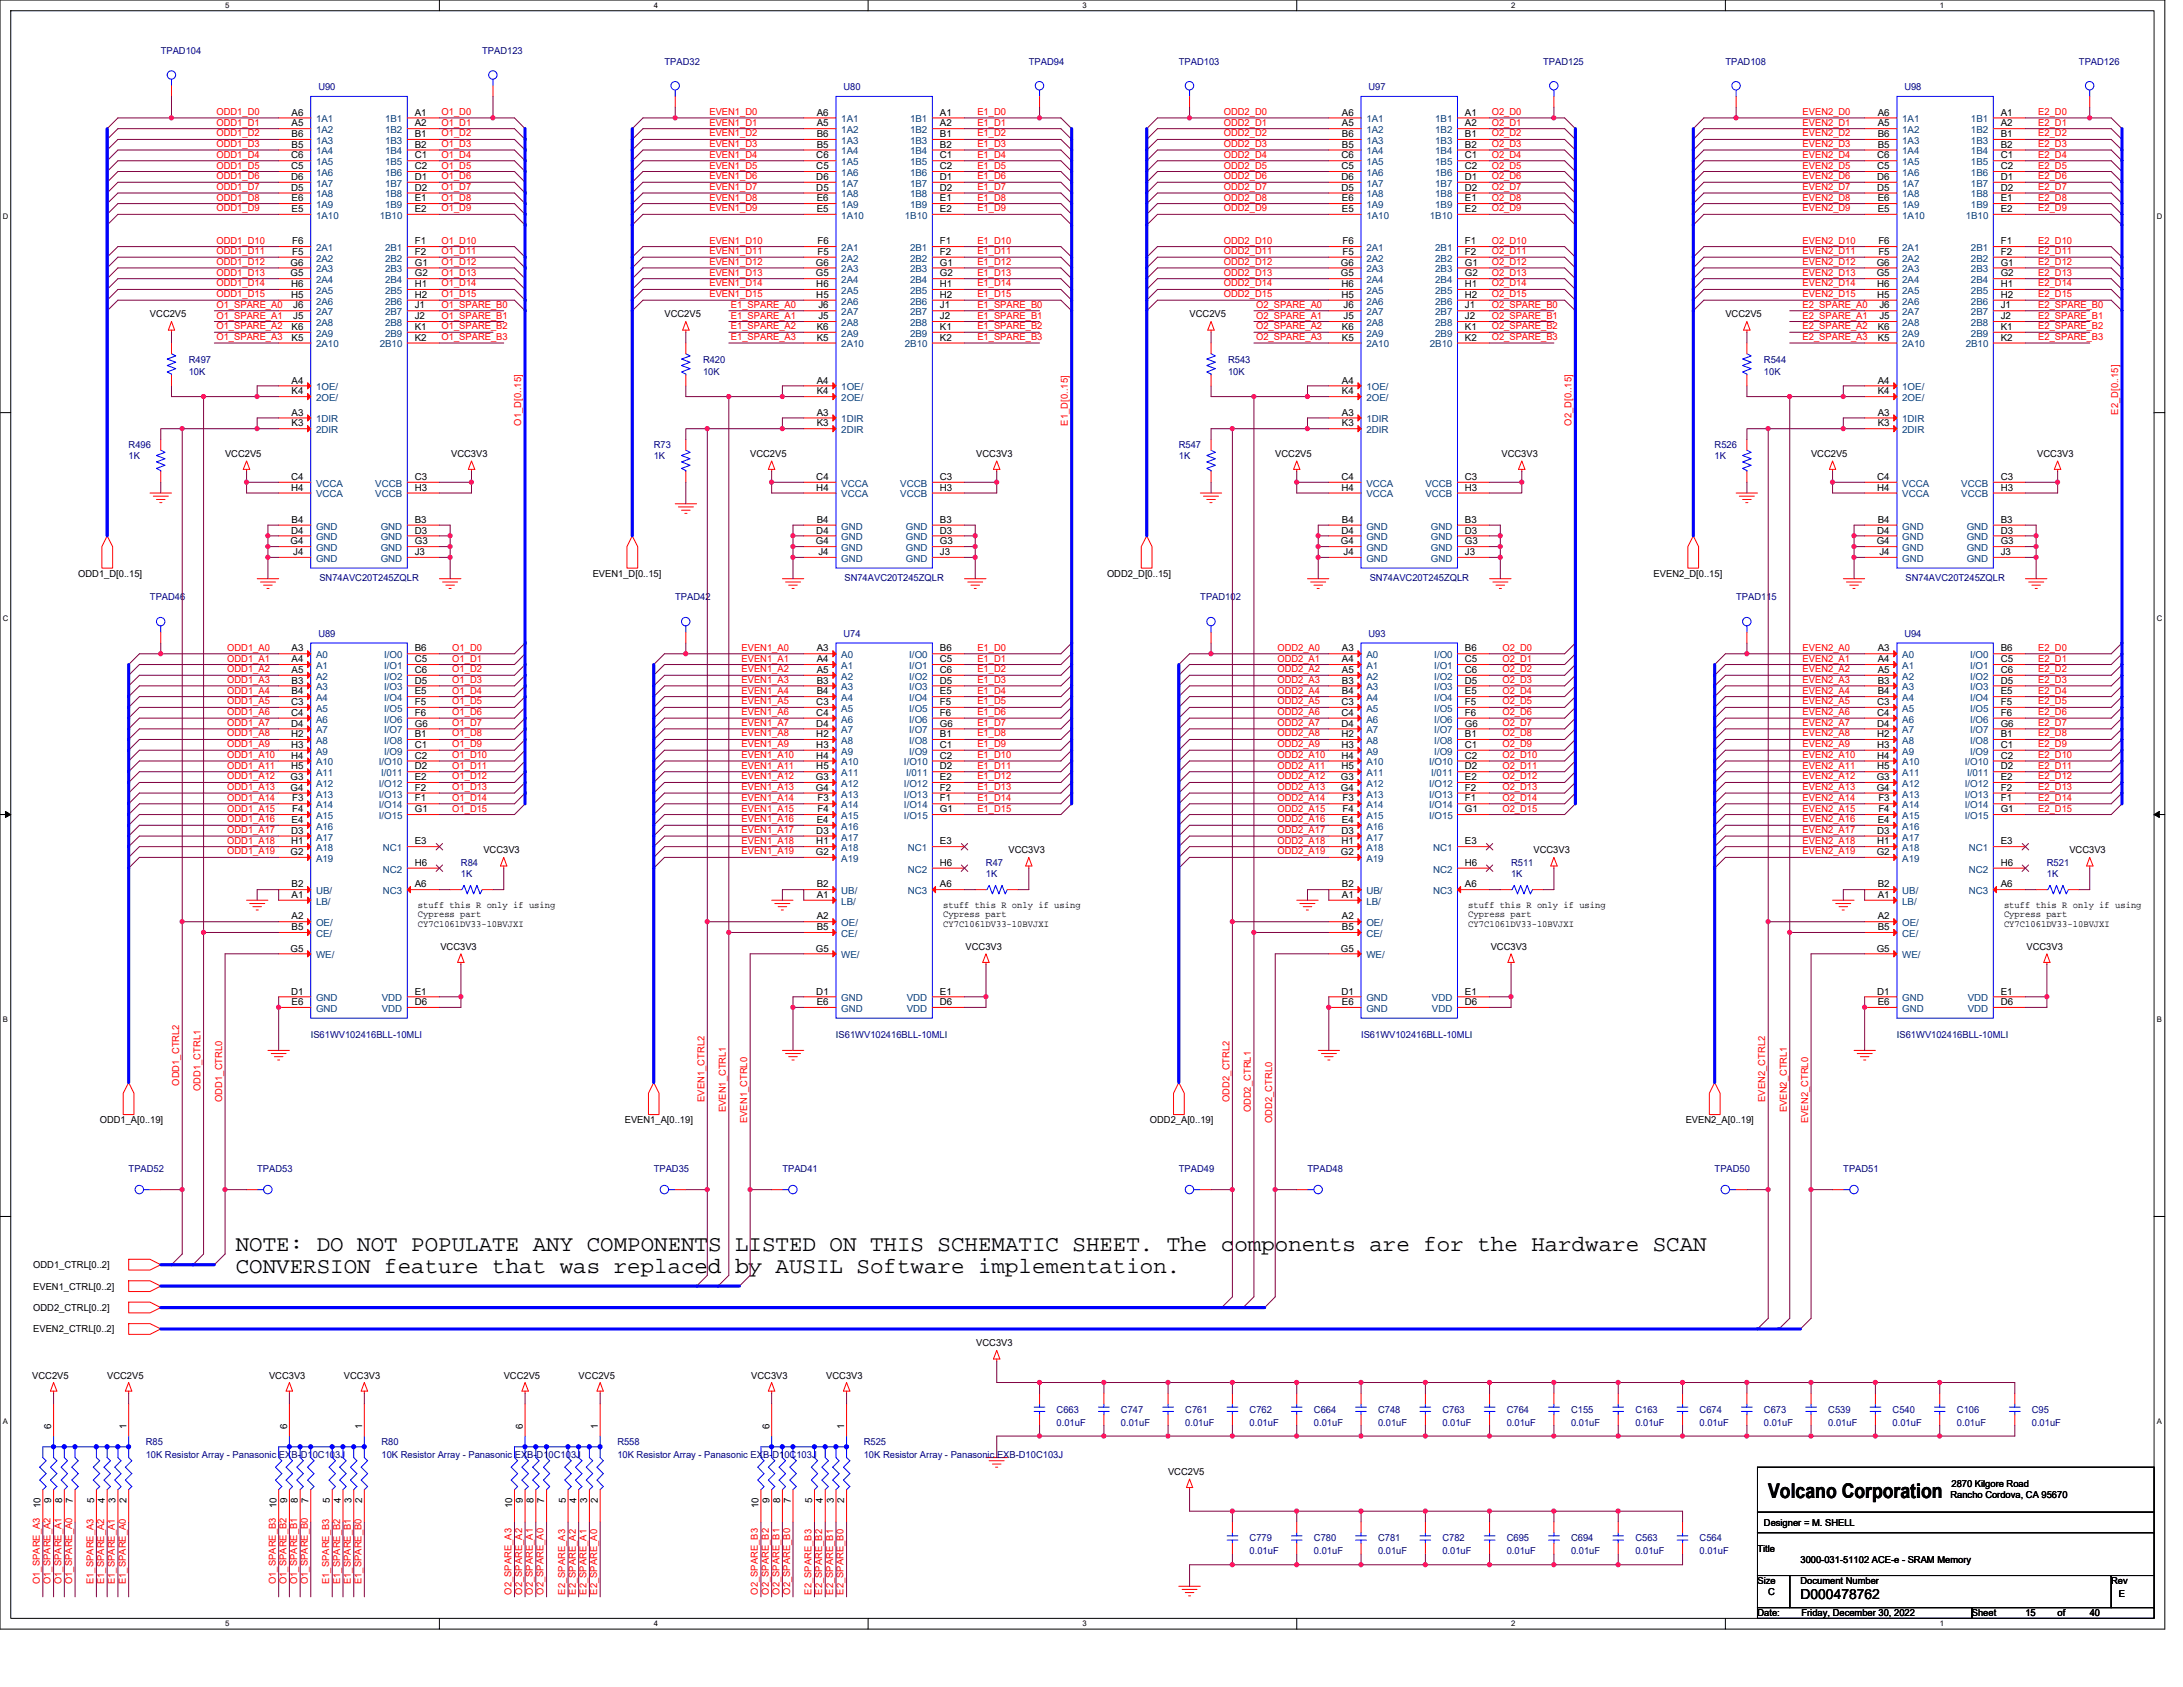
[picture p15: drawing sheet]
<svg xmlns="http://www.w3.org/2000/svg" width="279mm" height="216mm" viewBox="0 0 279 216" stroke-linecap="round" stroke-linejoin="round" font-family="sans-serif">
<defs><g id="words">
<g font-size="2.9">
<text x="30.2" y="160">NOTE: DO NOT POPULATE ANY COMPONENTS LISTED ON THIS SCHEMATIC SHEET. The components are for the Hardware SCAN</text>
<text x="30.2" y="162.9">CONVERSION feature that was replaced by AUSIL Software implementation.</text>
</g>
<text font-size="2.6" x="226.3" y="191.7">Volcano Corporation</text>
<text font-size="1.8" x="230.4" y="204.6">D000478762</text>
<g font-size="1.2" fill="#000080">
<text x="20.6" y="6.9">TPAD104</text>
<text x="40.7" y="11.6">U90</text>
<text x="61.7" y="6.9">TPAD123</text>
<text x="85" y="8.3">TPAD32</text>
<text x="107.9" y="11.6">U80</text>
<text x="131.7" y="8.3">TPAD94</text>
<text x="150.9" y="8.3">TPAD103</text>
<text x="175.2" y="11.6">U97</text>
<text x="197.5" y="8.3">TPAD125</text>
<text x="220.8" y="8.3">TPAD108</text>
<text x="243.7" y="11.6">U98</text>
<text x="266.1" y="8.3">TPAD126</text>
<text x="24.2" y="46.4">R497</text>
<text x="90" y="46.4">R420</text>
<text x="157.2" y="46.4">R543</text>
<text x="225.8" y="46.4">R544</text>
<text x="24.2" y="48">10K</text>
<text x="90" y="48">10K</text>
<text x="157.2" y="48">10K</text>
<text x="225.8" y="48">10K</text>
<text x="16.5" y="57.4">R496</text>
<text x="16.5" y="58.7">1K</text>
<text x="83.7" y="57.4">R73</text>
<text x="83.7" y="58.7">1K</text>
<text x="150.9" y="57.4">R547</text>
<text x="150.9" y="58.7">1K</text>
<text x="219.5" y="57.4">R526</text>
<text x="219.5" y="58.7">1K</text>
<text x="19.2" y="76.8">TPAD46</text>
<text x="40.9" y="74.4">SN74AVC20T245ZQLR</text>
<text x="86.4" y="76.8">TPAD42</text>
<text x="108.1" y="74.4">SN74AVC20T245ZQLR</text>
<text x="153.6" y="76.8">TPAD102</text>
<text x="175.3" y="74.4">SN74AVC20T245ZQLR</text>
<text x="222.2" y="76.8">TPAD115</text>
<text x="243.9" y="74.4">SN74AVC20T245ZQLR</text>
<text x="40.7" y="81.5">U89</text>
<text x="107.9" y="81.5">U74</text>
<text x="175.2" y="81.5">U93</text>
<text x="243.7" y="81.5">U94</text>
<text x="59" y="110.8">R84</text>
<text x="59" y="112.2">1K</text>
<text x="126.2" y="110.8">R47</text>
<text x="126.2" y="112.2">1K</text>
<text x="193.4" y="110.8">R511</text>
<text x="193.4" y="112.2">1K</text>
<text x="262" y="110.8">R521</text>
<text x="262" y="112.2">1K</text>
<text x="39.8" y="132.8">IS61WV102416BLL-10MLI</text>
<text x="107" y="132.8">IS61WV102416BLL-10MLI</text>
<text x="174.2" y="132.8">IS61WV102416BLL-10MLI</text>
<text x="242.8" y="132.8">IS61WV102416BLL-10MLI</text>
<text x="16.5" y="149.9">TPAD52</text>
<text x="32.9" y="149.9">TPAD53</text>
<text x="83.7" y="149.9">TPAD35</text>
<text x="100.1" y="149.9">TPAD41</text>
<text x="150.9" y="149.9">TPAD49</text>
<text x="167.3" y="149.9">TPAD48</text>
<text x="219.5" y="149.9">TPAD50</text>
<text x="235.9" y="149.9">TPAD51</text>
<text x="18.6" y="184.9">R85</text>
<text x="48.8" y="184.9">R80</text>
<text x="79" y="184.9">R558</text>
<text x="110.6" y="184.9">R525</text>
<text x="135.2" y="180.8">C663</text>
<text x="135.2" y="182.5">0.01uF</text>
<text x="143.5" y="180.8">C747</text>
<text x="143.5" y="182.5">0.01uF</text>
<text x="151.7" y="180.8">C761</text>
<text x="151.7" y="182.5">0.01uF</text>
<text x="159.9" y="180.8">C762</text>
<text x="159.9" y="182.5">0.01uF</text>
<text x="168.2" y="180.8">C664</text>
<text x="168.2" y="182.5">0.01uF</text>
<text x="176.4" y="180.8">C748</text>
<text x="176.4" y="182.5">0.01uF</text>
<text x="184.6" y="180.8">C763</text>
<text x="184.6" y="182.5">0.01uF</text>
<text x="192.8" y="180.8">C764</text>
<text x="192.8" y="182.5">0.01uF</text>
<text x="201.1" y="180.8">C155</text>
<text x="201.1" y="182.5">0.01uF</text>
<text x="209.3" y="180.8">C163</text>
<text x="209.3" y="182.5">0.01uF</text>
<text x="217.5" y="180.8">C674</text>
<text x="217.5" y="182.5">0.01uF</text>
<text x="225.8" y="180.8">C673</text>
<text x="225.8" y="182.5">0.01uF</text>
<text x="234" y="180.8">C539</text>
<text x="234" y="182.5">0.01uF</text>
<text x="242.2" y="180.8">C540</text>
<text x="242.2" y="182.5">0.01uF</text>
<text x="250.5" y="180.8">C106</text>
<text x="250.5" y="182.5">0.01uF</text>
<text x="260.1" y="180.8">C95</text>
<text x="260.1" y="182.5">0.01uF</text>
<text x="18.6" y="186.6">10K Resistor Array - Panasonic EXB-D10C103J</text>
<text x="48.8" y="186.6">10K Resistor Array - Panasonic EXB-D10C103J</text>
<text x="79" y="186.6">10K Resistor Array - Panasonic EXB-D10C103J</text>
<text x="110.6" y="186.6">10K Resistor Array - Panasonic EXB-D10C103J</text>
<text x="159.9" y="197.3">C779</text>
<text x="168.2" y="197.3">C780</text>
<text x="176.4" y="197.3">C781</text>
<text x="184.6" y="197.3">C782</text>
<text x="192.8" y="197.3">C695</text>
<text x="201.1" y="197.3">C694</text>
<text x="209.3" y="197.3">C563</text>
<text x="217.5" y="197.3">C564</text>
<text x="159.9" y="198.9">0.01uF</text>
<text x="168.2" y="198.9">0.01uF</text>
<text x="176.4" y="198.9">0.01uF</text>
<text x="184.6" y="198.9">0.01uF</text>
<text x="192.8" y="198.9">0.01uF</text>
<text x="201.1" y="198.9">0.01uF</text>
<text x="209.3" y="198.9">0.01uF</text>
<text x="217.5" y="198.9">0.01uF</text>
</g>
<g font-size="1.2" fill="#f00">
<text x="27.7" y="14.7">ODD1_D0</text>
<text x="27.7" y="16.1">ODD1_D1</text>
<text x="27.7" y="17.5">ODD1_D2</text>
<text x="56.5" y="16.1">O1_D1</text>
<text x="56.5" y="17.5">O1_D2</text>
<text x="56.5" y="14.7">O1_D0</text>
<text x="90.8" y="14.7">EVEN1_D0</text>
<text x="90.8" y="16.1">EVEN1_D1</text>
<text x="90.8" y="17.5">EVEN1_D2</text>
<text x="125.1" y="16.1">E1_D1</text>
<text x="125.1" y="17.5">E1_D2</text>
<text x="125.1" y="14.7">E1_D0</text>
<text x="156.6" y="14.7">ODD2_D0</text>
<text x="156.6" y="16.1">ODD2_D1</text>
<text x="156.6" y="17.5">ODD2_D2</text>
<text x="190.9" y="16.1">O2_D1</text>
<text x="190.9" y="17.5">O2_D2</text>
<text x="190.9" y="14.7">O2_D0</text>
<text x="230.7" y="14.7">EVEN2_D0</text>
<text x="230.7" y="16.1">EVEN2_D1</text>
<text x="230.7" y="17.5">EVEN2_D2</text>
<text x="260.9" y="14.7">E2_D0</text>
<text x="260.9" y="16.1">E2_D1</text>
<text x="260.9" y="17.5">E2_D2</text>
<text x="27.7" y="18.8">ODD1_D3</text>
<text x="27.7" y="20.2">ODD1_D4</text>
<text x="27.7" y="21.6">ODD1_D5</text>
<text x="27.7" y="22.9">ODD1_D6</text>
<text x="56.5" y="18.8">O1_D3</text>
<text x="56.5" y="20.2">O1_D4</text>
<text x="56.5" y="21.6">O1_D5</text>
<text x="56.5" y="22.9">O1_D6</text>
<text x="90.8" y="18.8">EVEN1_D3</text>
<text x="90.8" y="20.2">EVEN1_D4</text>
<text x="90.8" y="21.6">EVEN1_D5</text>
<text x="90.8" y="22.9">EVEN1_D6</text>
<text x="125.1" y="22.9">E1_D6</text>
<text x="125.1" y="18.8">E1_D3</text>
<text x="125.1" y="20.2">E1_D4</text>
<text x="125.1" y="21.6">E1_D5</text>
<text x="156.6" y="18.8">ODD2_D3</text>
<text x="156.6" y="20.2">ODD2_D4</text>
<text x="156.6" y="21.6">ODD2_D5</text>
<text x="156.6" y="22.9">ODD2_D6</text>
<text x="190.9" y="22.9">O2_D6</text>
<text x="190.9" y="18.8">O2_D3</text>
<text x="190.9" y="20.2">O2_D4</text>
<text x="190.9" y="21.6">O2_D5</text>
<text x="230.7" y="18.8">EVEN2_D3</text>
<text x="230.7" y="20.2">EVEN2_D4</text>
<text x="230.7" y="21.6">EVEN2_D5</text>
<text x="230.7" y="22.9">EVEN2_D6</text>
<text x="260.9" y="22.9">E2_D6</text>
<text x="260.9" y="18.8">E2_D3</text>
<text x="260.9" y="20.2">E2_D4</text>
<text x="260.9" y="21.6">E2_D5</text>
<text x="27.7" y="24.3">ODD1_D7</text>
<text x="27.7" y="25.7">ODD1_D8</text>
<text x="27.7" y="27.1">ODD1_D9</text>
<text x="56.5" y="24.3">O1_D7</text>
<text x="56.5" y="25.7">O1_D8</text>
<text x="56.5" y="27.1">O1_D9</text>
<text x="90.8" y="24.3">EVEN1_D7</text>
<text x="90.8" y="25.7">EVEN1_D8</text>
<text x="90.8" y="27.1">EVEN1_D9</text>
<text x="125.1" y="24.3">E1_D7</text>
<text x="125.1" y="25.7">E1_D8</text>
<text x="125.1" y="27.1">E1_D9</text>
<text x="156.6" y="24.3">ODD2_D7</text>
<text x="156.6" y="25.7">ODD2_D8</text>
<text x="156.6" y="27.1">ODD2_D9</text>
<text x="190.9" y="24.3">O2_D7</text>
<text x="190.9" y="25.7">O2_D8</text>
<text x="190.9" y="27.1">O2_D9</text>
<text x="230.7" y="24.3">EVEN2_D7</text>
<text x="230.7" y="25.7">EVEN2_D8</text>
<text x="230.7" y="27.1">EVEN2_D9</text>
<text x="260.9" y="24.3">E2_D7</text>
<text x="260.9" y="25.7">E2_D8</text>
<text x="260.9" y="27.1">E2_D9</text>
<text x="27.7" y="31.2">ODD1_D10</text>
<text x="27.7" y="32.5">ODD1_D11</text>
<text x="27.7" y="33.9">ODD1_D12</text>
<text x="27.7" y="35.3">ODD1_D13</text>
<text x="56.5" y="31.2">O1_D10</text>
<text x="56.5" y="32.5">O1_D11</text>
<text x="56.5" y="33.9">O1_D12</text>
<text x="56.5" y="35.3">O1_D13</text>
<text x="90.8" y="33.9">EVEN1_D12</text>
<text x="90.8" y="35.3">EVEN1_D13</text>
<text x="90.8" y="31.2">EVEN1_D10</text>
<text x="90.8" y="32.5">EVEN1_D11</text>
<text x="125.1" y="31.2">E1_D10</text>
<text x="125.1" y="32.5">E1_D11</text>
<text x="125.1" y="33.9">E1_D12</text>
<text x="125.1" y="35.3">E1_D13</text>
<text x="156.6" y="33.9">ODD2_D12</text>
<text x="156.6" y="35.3">ODD2_D13</text>
<text x="156.6" y="31.2">ODD2_D10</text>
<text x="156.6" y="32.5">ODD2_D11</text>
<text x="190.9" y="31.2">O2_D10</text>
<text x="190.9" y="32.5">O2_D11</text>
<text x="190.9" y="33.9">O2_D12</text>
<text x="190.9" y="35.3">O2_D13</text>
<text x="230.7" y="33.9">EVEN2_D12</text>
<text x="230.7" y="35.3">EVEN2_D13</text>
<text x="230.7" y="31.2">EVEN2_D10</text>
<text x="230.7" y="32.5">EVEN2_D11</text>
<text x="260.9" y="31.2">E2_D10</text>
<text x="260.9" y="32.5">E2_D11</text>
<text x="260.9" y="33.9">E2_D12</text>
<text x="260.9" y="35.3">E2_D13</text>
<text x="27.7" y="36.7">ODD1_D14</text>
<text x="27.7" y="38">ODD1_D15</text>
<text x="27.7" y="39.4">O1_SPARE_A0</text>
<text x="27.7" y="40.8">O1_SPARE_A1</text>
<text x="56.5" y="36.7">O1_D14</text>
<text x="56.5" y="38">O1_D15</text>
<text x="56.5" y="39.4">O1_SPARE_B0</text>
<text x="56.5" y="40.8">O1_SPARE_B1</text>
<text x="90.8" y="36.7">EVEN1_D14</text>
<text x="90.8" y="38">EVEN1_D15</text>
<text x="93.6" y="39.4">E1_SPARE_A0</text>
<text x="93.6" y="40.8">E1_SPARE_A1</text>
<text x="125.1" y="38">E1_D15</text>
<text x="125.1" y="36.7">E1_D14</text>
<text x="125.1" y="39.4">E1_SPARE_B0</text>
<text x="125.1" y="40.8">E1_SPARE_B1</text>
<text x="156.6" y="36.7">ODD2_D14</text>
<text x="156.6" y="38">ODD2_D15</text>
<text x="160.8" y="39.4">O2_SPARE_A0</text>
<text x="160.8" y="40.8">O2_SPARE_A1</text>
<text x="190.9" y="38">O2_D15</text>
<text x="190.9" y="36.7">O2_D14</text>
<text x="190.9" y="39.4">O2_SPARE_B0</text>
<text x="190.9" y="40.8">O2_SPARE_B1</text>
<text x="230.7" y="36.7">EVEN2_D14</text>
<text x="230.7" y="38">EVEN2_D15</text>
<text x="230.7" y="39.4">E2_SPARE_A0</text>
<text x="230.7" y="40.8">E2_SPARE_A1</text>
<text x="260.9" y="38">E2_D15</text>
<text x="260.9" y="36.7">E2_D14</text>
<text x="260.9" y="39.4">E2_SPARE_B0</text>
<text x="260.9" y="40.8">E2_SPARE_B1</text>
<text x="27.7" y="42.1">O1_SPARE_A2</text>
<text x="27.7" y="43.5">O1_SPARE_A3</text>
<text x="56.5" y="42.1">O1_SPARE_B2</text>
<text x="56.5" y="43.5">O1_SPARE_B3</text>
<text x="93.6" y="42.1">E1_SPARE_A2</text>
<text x="93.6" y="43.5">E1_SPARE_A3</text>
<text x="125.1" y="42.1">E1_SPARE_B2</text>
<text x="125.1" y="43.5">E1_SPARE_B3</text>
<text x="160.8" y="42.1">O2_SPARE_A2</text>
<text x="160.8" y="43.5">O2_SPARE_A3</text>
<text x="190.9" y="42.1">O2_SPARE_B2</text>
<text x="190.9" y="43.5">O2_SPARE_B3</text>
<text x="230.7" y="42.1">E2_SPARE_A2</text>
<text x="230.7" y="43.5">E2_SPARE_A3</text>
<text x="260.9" y="42.1">E2_SPARE_B2</text>
<text x="260.9" y="43.5">E2_SPARE_B3</text>
<text x="271.1" y="53.1" transform="rotate(-90 271.1 53.1)">E2_D[0..15]</text>
<text x="66.7" y="54.5" transform="rotate(-90 66.7 54.5)">O1_D[0..15]</text>
<text x="136.7" y="54.5" transform="rotate(-90 136.7 54.5)">E1_D[0..15]</text>
<text x="201.1" y="54.5" transform="rotate(-90 201.1 54.5)">O2_D[0..15]</text>
<text x="29.1" y="83.3">ODD1_A0</text>
<text x="57.9" y="83.3">O1_D0</text>
<text x="94.9" y="83.3">EVEN1_A0</text>
<text x="125.1" y="83.3">E1_D0</text>
<text x="163.5" y="83.3">ODD2_A0</text>
<text x="192.3" y="83.3">O2_D0</text>
<text x="230.7" y="83.3">EVEN2_A0</text>
<text x="260.9" y="83.3">E2_D0</text>
<text x="29.1" y="84.7">ODD1_A1</text>
<text x="29.1" y="86">ODD1_A2</text>
<text x="29.1" y="87.4">ODD1_A3</text>
<text x="29.1" y="88.8">ODD1_A4</text>
<text x="57.9" y="84.7">O1_D1</text>
<text x="57.9" y="86">O1_D2</text>
<text x="57.9" y="87.4">O1_D3</text>
<text x="57.9" y="88.8">O1_D4</text>
<text x="94.9" y="84.7">EVEN1_A1</text>
<text x="94.9" y="86">EVEN1_A2</text>
<text x="94.9" y="87.4">EVEN1_A3</text>
<text x="94.9" y="88.8">EVEN1_A4</text>
<text x="125.1" y="84.7">E1_D1</text>
<text x="125.1" y="86">E1_D2</text>
<text x="125.1" y="87.4">E1_D3</text>
<text x="125.1" y="88.8">E1_D4</text>
<text x="163.5" y="84.7">ODD2_A1</text>
<text x="163.5" y="86">ODD2_A2</text>
<text x="163.5" y="87.4">ODD2_A3</text>
<text x="163.5" y="88.8">ODD2_A4</text>
<text x="192.3" y="84.7">O2_D1</text>
<text x="192.3" y="86">O2_D2</text>
<text x="192.3" y="87.4">O2_D3</text>
<text x="192.3" y="88.8">O2_D4</text>
<text x="230.7" y="84.7">EVEN2_A1</text>
<text x="230.7" y="86">EVEN2_A2</text>
<text x="230.7" y="87.4">EVEN2_A3</text>
<text x="230.7" y="88.8">EVEN2_A4</text>
<text x="260.9" y="84.7">E2_D1</text>
<text x="260.9" y="86">E2_D2</text>
<text x="260.9" y="87.4">E2_D3</text>
<text x="260.9" y="88.8">E2_D4</text>
<text x="29.1" y="90.1">ODD1_A5</text>
<text x="29.1" y="91.5">ODD1_A6</text>
<text x="29.1" y="92.9">ODD1_A7</text>
<text x="29.1" y="94.3">ODD1_A8</text>
<text x="29.1" y="95.6">ODD1_A9</text>
<text x="57.9" y="90.1">O1_D5</text>
<text x="57.9" y="91.5">O1_D6</text>
<text x="57.9" y="92.9">O1_D7</text>
<text x="57.9" y="94.3">O1_D8</text>
<text x="57.9" y="95.6">O1_D9</text>
<text x="94.9" y="90.1">EVEN1_A5</text>
<text x="94.9" y="91.5">EVEN1_A6</text>
<text x="94.9" y="92.9">EVEN1_A7</text>
<text x="94.9" y="94.3">EVEN1_A8</text>
<text x="94.9" y="95.6">EVEN1_A9</text>
<text x="125.1" y="90.1">E1_D5</text>
<text x="125.1" y="91.5">E1_D6</text>
<text x="125.1" y="92.9">E1_D7</text>
<text x="125.1" y="94.3">E1_D8</text>
<text x="125.1" y="95.6">E1_D9</text>
<text x="163.5" y="90.1">ODD2_A5</text>
<text x="163.5" y="91.5">ODD2_A6</text>
<text x="163.5" y="92.9">ODD2_A7</text>
<text x="163.5" y="94.3">ODD2_A8</text>
<text x="163.5" y="95.6">ODD2_A9</text>
<text x="192.3" y="90.1">O2_D5</text>
<text x="192.3" y="91.5">O2_D6</text>
<text x="192.3" y="92.9">O2_D7</text>
<text x="192.3" y="94.3">O2_D8</text>
<text x="192.3" y="95.6">O2_D9</text>
<text x="230.7" y="90.1">EVEN2_A5</text>
<text x="230.7" y="91.5">EVEN2_A6</text>
<text x="230.7" y="92.9">EVEN2_A7</text>
<text x="230.7" y="94.3">EVEN2_A8</text>
<text x="230.7" y="95.6">EVEN2_A9</text>
<text x="260.9" y="90.1">E2_D5</text>
<text x="260.9" y="91.5">E2_D6</text>
<text x="260.9" y="92.9">E2_D7</text>
<text x="260.9" y="94.3">E2_D8</text>
<text x="260.9" y="95.6">E2_D9</text>
<text x="29.1" y="97">ODD1_A10</text>
<text x="29.1" y="98.4">ODD1_A11</text>
<text x="29.1" y="99.8">ODD1_A12</text>
<text x="29.1" y="101.1">ODD1_A13</text>
<text x="57.9" y="97">O1_D10</text>
<text x="57.9" y="98.4">O1_D11</text>
<text x="57.9" y="99.8">O1_D12</text>
<text x="57.9" y="101.1">O1_D13</text>
<text x="94.9" y="97">EVEN1_A10</text>
<text x="94.9" y="98.4">EVEN1_A11</text>
<text x="94.9" y="99.8">EVEN1_A12</text>
<text x="94.9" y="101.1">EVEN1_A13</text>
<text x="125.1" y="97">E1_D10</text>
<text x="125.1" y="98.4">E1_D11</text>
<text x="125.1" y="99.8">E1_D12</text>
<text x="125.1" y="101.1">E1_D13</text>
<text x="163.5" y="97">ODD2_A10</text>
<text x="163.5" y="98.4">ODD2_A11</text>
<text x="163.5" y="99.8">ODD2_A12</text>
<text x="163.5" y="101.1">ODD2_A13</text>
<text x="192.3" y="97">O2_D10</text>
<text x="192.3" y="98.4">O2_D11</text>
<text x="192.3" y="99.8">O2_D12</text>
<text x="192.3" y="101.1">O2_D13</text>
<text x="230.7" y="97">EVEN2_A10</text>
<text x="230.7" y="98.4">EVEN2_A11</text>
<text x="230.7" y="99.8">EVEN2_A12</text>
<text x="230.7" y="101.1">EVEN2_A13</text>
<text x="260.9" y="97">E2_D10</text>
<text x="260.9" y="98.4">E2_D11</text>
<text x="260.9" y="99.8">E2_D12</text>
<text x="260.9" y="101.1">E2_D13</text>
<text x="29.1" y="102.5">ODD1_A14</text>
<text x="29.1" y="103.9">ODD1_A15</text>
<text x="29.1" y="105.2">ODD1_A16</text>
<text x="29.1" y="106.6">ODD1_A17</text>
<text x="29.1" y="108">ODD1_A18</text>
<text x="57.9" y="102.5">O1_D14</text>
<text x="57.9" y="103.9">O1_D15</text>
<text x="94.9" y="102.5">EVEN1_A14</text>
<text x="94.9" y="103.9">EVEN1_A15</text>
<text x="94.9" y="105.2">EVEN1_A16</text>
<text x="94.9" y="106.6">EVEN1_A17</text>
<text x="94.9" y="108">EVEN1_A18</text>
<text x="125.1" y="102.5">E1_D14</text>
<text x="125.1" y="103.9">E1_D15</text>
<text x="163.5" y="102.5">ODD2_A14</text>
<text x="163.5" y="103.9">ODD2_A15</text>
<text x="163.5" y="105.2">ODD2_A16</text>
<text x="163.5" y="106.6">ODD2_A17</text>
<text x="163.5" y="108">ODD2_A18</text>
<text x="192.3" y="102.5">O2_D14</text>
<text x="192.3" y="103.9">O2_D15</text>
<text x="230.7" y="102.5">EVEN2_A14</text>
<text x="230.7" y="103.9">EVEN2_A15</text>
<text x="230.7" y="105.2">EVEN2_A16</text>
<text x="230.7" y="106.6">EVEN2_A17</text>
<text x="230.7" y="108">EVEN2_A18</text>
<text x="260.9" y="102.5">E2_D14</text>
<text x="260.9" y="103.9">E2_D15</text>
<text x="29.1" y="109.3">ODD1_A19</text>
<text x="94.9" y="109.3">EVEN1_A19</text>
<text x="163.5" y="109.3">ODD2_A19</text>
<text x="230.7" y="109.3">EVEN2_A19</text>
<text x="22.9" y="138.9" transform="rotate(-90 22.9 138.9)">ODD1_CTRL2</text>
<text x="25.7" y="139.6" transform="rotate(-90 25.7 139.6)">ODD1_CTRL1</text>
<text x="28.4" y="141" transform="rotate(-90 28.4 141)">ODD1_CTRL0</text>
<text x="90.1" y="141" transform="rotate(-90 90.1 141)">EVEN1_CTRL2</text>
<text x="92.9" y="142.4" transform="rotate(-90 92.9 142.4)">EVEN1_CTRL1</text>
<text x="95.6" y="143.7" transform="rotate(-90 95.6 143.7)">EVEN1_CTRL0</text>
<text x="157.4" y="141" transform="rotate(-90 157.4 141)">ODD2_CTRL2</text>
<text x="160.1" y="142.4" transform="rotate(-90 160.1 142.4)">ODD2_CTRL1</text>
<text x="162.8" y="143.7" transform="rotate(-90 162.8 143.7)">ODD2_CTRL0</text>
<text x="225.9" y="141" transform="rotate(-90 225.9 141)">EVEN2_CTRL2</text>
<text x="228.7" y="142.4" transform="rotate(-90 228.7 142.4)">EVEN2_CTRL1</text>
<text x="231.4" y="143.7" transform="rotate(-90 231.4 143.7)">EVEN2_CTRL0</text>
<text x="5.1" y="202.7" transform="rotate(-90 5.1 202.7)">O1_SPARE_A3</text>
<text x="6.5" y="202.7" transform="rotate(-90 6.5 202.7)">O1_SPARE_A2</text>
<text x="7.9" y="202.7" transform="rotate(-90 7.9 202.7)">O1_SPARE_A1</text>
<text x="9.2" y="202.7" transform="rotate(-90 9.2 202.7)">O1_SPARE_A0</text>
<text x="12" y="202.7" transform="rotate(-90 12 202.7)">E1_SPARE_A3</text>
<text x="13.3" y="202.7" transform="rotate(-90 13.3 202.7)">E1_SPARE_A2</text>
<text x="14.7" y="202.7" transform="rotate(-90 14.7 202.7)">E1_SPARE_A1</text>
<text x="16.1" y="202.7" transform="rotate(-90 16.1 202.7)">E1_SPARE_A0</text>
<text x="35.3" y="202.7" transform="rotate(-90 35.3 202.7)">O1_SPARE_B3</text>
<text x="36.7" y="202.7" transform="rotate(-90 36.7 202.7)">O1_SPARE_B2</text>
<text x="38" y="202.7" transform="rotate(-90 38 202.7)">O1_SPARE_B1</text>
<text x="39.4" y="202.7" transform="rotate(-90 39.4 202.7)">O1_SPARE_B0</text>
<text x="42.1" y="202.7" transform="rotate(-90 42.1 202.7)">E1_SPARE_B3</text>
<text x="43.5" y="202.7" transform="rotate(-90 43.5 202.7)">E1_SPARE_B2</text>
<text x="44.9" y="202.7" transform="rotate(-90 44.9 202.7)">E1_SPARE_B1</text>
<text x="46.2" y="202.7" transform="rotate(-90 46.2 202.7)">E1_SPARE_B0</text>
<text x="65.5" y="204.1" transform="rotate(-90 65.5 204.1)">O2_SPARE_A3</text>
<text x="66.8" y="204.1" transform="rotate(-90 66.8 204.1)">O2_SPARE_A2</text>
<text x="68.2" y="204.1" transform="rotate(-90 68.2 204.1)">O2_SPARE_A1</text>
<text x="69.6" y="204.1" transform="rotate(-90 69.6 204.1)">O2_SPARE_A0</text>
<text x="72.3" y="204.1" transform="rotate(-90 72.3 204.1)">E2_SPARE_A3</text>
<text x="73.7" y="204.1" transform="rotate(-90 73.7 204.1)">E2_SPARE_A2</text>
<text x="75.1" y="204.1" transform="rotate(-90 75.1 204.1)">E2_SPARE_A1</text>
<text x="76.4" y="204.1" transform="rotate(-90 76.4 204.1)">E2_SPARE_A0</text>
<text x="97" y="204.1" transform="rotate(-90 97 204.1)">O2_SPARE_B3</text>
<text x="98.4" y="204.1" transform="rotate(-90 98.4 204.1)">O2_SPARE_B2</text>
<text x="99.8" y="204.1" transform="rotate(-90 99.8 204.1)">O2_SPARE_B1</text>
<text x="101.1" y="204.1" transform="rotate(-90 101.1 204.1)">O2_SPARE_B0</text>
<text x="103.9" y="204.1" transform="rotate(-90 103.9 204.1)">E2_SPARE_B3</text>
<text x="105.2" y="204.1" transform="rotate(-90 105.2 204.1)">E2_SPARE_B2</text>
<text x="106.6" y="204.1" transform="rotate(-90 106.6 204.1)">E2_SPARE_B1</text>
<text x="108" y="204.1" transform="rotate(-90 108 204.1)">E2_SPARE_B0</text>
</g>
<g font-size="1.2">
<text x="37.3" y="14.8">A6</text>
<text x="37.3" y="16.2">A5</text>
<text x="37.3" y="17.5">B6</text>
<text x="53.1" y="14.8">A1</text>
<text x="53.1" y="16.2">A2</text>
<text x="53.1" y="17.5">B1</text>
<text x="104.5" y="14.8">A6</text>
<text x="104.5" y="16.2">A5</text>
<text x="104.5" y="17.5">B6</text>
<text x="120.3" y="14.8">A1</text>
<text x="120.3" y="16.2">A2</text>
<text x="120.3" y="17.5">B1</text>
<text x="171.7" y="14.8">A6</text>
<text x="171.7" y="16.2">A5</text>
<text x="171.7" y="17.5">B6</text>
<text x="187.5" y="14.8">A1</text>
<text x="187.5" y="16.2">A2</text>
<text x="187.5" y="17.5">B1</text>
<text x="240.3" y="14.8">A6</text>
<text x="240.3" y="16.2">A5</text>
<text x="240.3" y="17.5">B6</text>
<text x="256.1" y="14.8">A1</text>
<text x="256.1" y="16.2">A2</text>
<text x="256.1" y="17.5">B1</text>
<text x="37.3" y="20.3">C6</text>
<text x="37.3" y="21.7">C5</text>
<text x="37.3" y="23">D6</text>
<text x="37.3" y="18.9">B5</text>
<text x="53.1" y="18.9">B2</text>
<text x="53.1" y="20.3">C1</text>
<text x="53.1" y="21.7">C2</text>
<text x="53.1" y="23">D1</text>
<text x="104.5" y="20.3">C6</text>
<text x="104.5" y="21.7">C5</text>
<text x="104.5" y="23">D6</text>
<text x="104.5" y="18.9">B5</text>
<text x="120.3" y="18.9">B2</text>
<text x="120.3" y="20.3">C1</text>
<text x="120.3" y="21.7">C2</text>
<text x="120.3" y="23">D1</text>
<text x="171.7" y="20.3">C6</text>
<text x="171.7" y="21.7">C5</text>
<text x="171.7" y="23">D6</text>
<text x="171.7" y="18.9">B5</text>
<text x="187.5" y="18.9">B2</text>
<text x="187.5" y="20.3">C1</text>
<text x="187.5" y="21.7">C2</text>
<text x="187.5" y="23">D1</text>
<text x="240.3" y="20.3">C6</text>
<text x="240.3" y="21.7">C5</text>
<text x="240.3" y="23">D6</text>
<text x="240.3" y="18.9">B5</text>
<text x="256.1" y="18.9">B2</text>
<text x="256.1" y="20.3">C1</text>
<text x="256.1" y="21.7">C2</text>
<text x="256.1" y="23">D1</text>
<text x="37.3" y="24.4">D5</text>
<text x="37.3" y="25.8">E6</text>
<text x="37.3" y="27.1">E5</text>
<text x="53.1" y="24.4">D2</text>
<text x="53.1" y="25.8">E1</text>
<text x="53.1" y="27.1">E2</text>
<text x="104.5" y="24.4">D5</text>
<text x="104.5" y="25.8">E6</text>
<text x="104.5" y="27.1">E5</text>
<text x="120.3" y="24.4">D2</text>
<text x="120.3" y="25.8">E1</text>
<text x="120.3" y="27.1">E2</text>
<text x="171.7" y="24.4">D5</text>
<text x="171.7" y="25.8">E6</text>
<text x="171.7" y="27.1">E5</text>
<text x="187.5" y="24.4">D2</text>
<text x="187.5" y="25.8">E1</text>
<text x="187.5" y="27.1">E2</text>
<text x="240.3" y="24.4">D5</text>
<text x="240.3" y="25.8">E6</text>
<text x="240.3" y="27.1">E5</text>
<text x="256.1" y="24.4">D2</text>
<text x="256.1" y="25.8">E1</text>
<text x="256.1" y="27.1">E2</text>
<text x="37.2" y="34">G6</text>
<text x="37.2" y="35.4">G5</text>
<text x="37.4" y="31.3">F6</text>
<text x="37.4" y="32.6">F5</text>
<text x="53.1" y="31.3">F1</text>
<text x="53.1" y="32.6">F2</text>
<text x="53.1" y="34">G1</text>
<text x="53.1" y="35.4">G2</text>
<text x="104.4" y="34">G6</text>
<text x="104.4" y="35.4">G5</text>
<text x="104.6" y="31.3">F6</text>
<text x="104.6" y="32.6">F5</text>
<text x="120.3" y="31.3">F1</text>
<text x="120.3" y="32.6">F2</text>
<text x="120.3" y="34">G1</text>
<text x="120.3" y="35.4">G2</text>
<text x="171.6" y="34">G6</text>
<text x="171.6" y="35.4">G5</text>
<text x="171.8" y="31.3">F6</text>
<text x="171.8" y="32.6">F5</text>
<text x="187.5" y="31.3">F1</text>
<text x="187.5" y="32.6">F2</text>
<text x="187.5" y="34">G1</text>
<text x="187.5" y="35.4">G2</text>
<text x="240.2" y="34">G6</text>
<text x="240.2" y="35.4">G5</text>
<text x="240.4" y="31.3">F6</text>
<text x="240.4" y="32.6">F5</text>
<text x="256.1" y="31.3">F1</text>
<text x="256.1" y="32.6">F2</text>
<text x="256.1" y="34">G1</text>
<text x="256.1" y="35.4">G2</text>
<text x="19.2" y="40.6">VCC2V5</text>
<text x="37.3" y="36.7">H6</text>
<text x="37.3" y="38.1">H5</text>
<text x="37.5" y="39.5">J6</text>
<text x="37.5" y="40.9">J5</text>
<text x="53.1" y="36.7">H1</text>
<text x="53.1" y="38.1">H2</text>
<text x="53.1" y="39.5">J1</text>
<text x="53.1" y="40.9">J2</text>
<text x="85" y="40.6">VCC2V5</text>
<text x="104.5" y="36.7">H6</text>
<text x="104.5" y="38.1">H5</text>
<text x="104.8" y="39.5">J6</text>
<text x="104.8" y="40.9">J5</text>
<text x="120.3" y="36.7">H1</text>
<text x="120.3" y="38.1">H2</text>
<text x="120.3" y="39.5">J1</text>
<text x="120.3" y="40.9">J2</text>
<text x="152.3" y="40.6">VCC2V5</text>
<text x="171.7" y="36.7">H6</text>
<text x="171.7" y="38.1">H5</text>
<text x="172" y="39.5">J6</text>
<text x="172" y="40.9">J5</text>
<text x="187.5" y="36.7">H1</text>
<text x="187.5" y="38.1">H2</text>
<text x="187.5" y="39.5">J1</text>
<text x="187.5" y="40.9">J2</text>
<text x="220.8" y="40.6">VCC2V5</text>
<text x="240.3" y="36.7">H6</text>
<text x="240.3" y="38.1">H5</text>
<text x="240.5" y="39.5">J6</text>
<text x="240.5" y="40.9">J5</text>
<text x="256.1" y="36.7">H1</text>
<text x="256.1" y="38.1">H2</text>
<text x="256.1" y="39.5">J1</text>
<text x="256.1" y="40.9">J2</text>
<text x="37.3" y="42.2">K6</text>
<text x="37.3" y="43.6">K5</text>
<text x="53.1" y="42.2">K1</text>
<text x="53.1" y="43.6">K2</text>
<text x="104.5" y="42.2">K6</text>
<text x="104.5" y="43.6">K5</text>
<text x="120.3" y="42.2">K1</text>
<text x="120.3" y="43.6">K2</text>
<text x="171.7" y="42.2">K6</text>
<text x="171.7" y="43.6">K5</text>
<text x="187.5" y="42.2">K1</text>
<text x="187.5" y="43.6">K2</text>
<text x="240.3" y="42.2">K6</text>
<text x="240.3" y="43.6">K5</text>
<text x="256.1" y="42.2">K1</text>
<text x="256.1" y="43.6">K2</text>
<text x="37.3" y="53.2">A3</text>
<text x="37.3" y="49.1">A4</text>
<text x="37.3" y="50.5">K4</text>
<text x="104.5" y="53.2">A3</text>
<text x="104.5" y="49.1">A4</text>
<text x="104.5" y="50.5">K4</text>
<text x="171.7" y="53.2">A3</text>
<text x="171.7" y="49.1">A4</text>
<text x="171.7" y="50.5">K4</text>
<text x="240.3" y="53.2">A3</text>
<text x="240.3" y="49.1">A4</text>
<text x="240.3" y="50.5">K4</text>
<text x="28.8" y="58.5">VCC2V5</text>
<text x="37.3" y="54.6">K3</text>
<text x="57.7" y="58.5">VCC3V3</text>
<text x="96" y="58.5">VCC2V5</text>
<text x="104.5" y="54.6">K3</text>
<text x="124.9" y="58.5">VCC3V3</text>
<text x="163.2" y="58.5">VCC2V5</text>
<text x="171.7" y="54.6">K3</text>
<text x="192.2" y="58.5">VCC3V3</text>
<text x="231.8" y="58.5">VCC2V5</text>
<text x="240.3" y="54.6">K3</text>
<text x="260.8" y="58.5">VCC3V3</text>
<text x="37.3" y="62.8">H4</text>
<text x="37.3" y="61.4">C4</text>
<text x="53.1" y="62.8">H3</text>
<text x="53.1" y="61.4">C3</text>
<text x="104.5" y="62.8">H4</text>
<text x="104.5" y="61.4">C4</text>
<text x="120.3" y="62.8">H3</text>
<text x="120.3" y="61.4">C3</text>
<text x="171.7" y="62.8">H4</text>
<text x="171.7" y="61.4">C4</text>
<text x="187.5" y="62.8">H3</text>
<text x="187.5" y="61.4">C3</text>
<text x="240.3" y="62.8">H4</text>
<text x="240.3" y="61.4">C4</text>
<text x="256.1" y="62.8">H3</text>
<text x="256.1" y="61.4">C3</text>
<text x="37.2" y="69.7">G4</text>
<text x="37.3" y="68.3">D4</text>
<text x="37.3" y="66.9">B4</text>
<text x="37.5" y="71">J4</text>
<text x="53.1" y="66.9">B3</text>
<text x="53.1" y="68.3">D3</text>
<text x="53.1" y="69.7">G3</text>
<text x="53.1" y="71">J3</text>
<text x="104.4" y="69.7">G4</text>
<text x="104.5" y="68.3">D4</text>
<text x="104.5" y="66.9">B4</text>
<text x="104.8" y="71">J4</text>
<text x="120.3" y="66.9">B3</text>
<text x="120.3" y="68.3">D3</text>
<text x="120.3" y="69.7">G3</text>
<text x="120.3" y="71">J3</text>
<text x="171.6" y="69.7">G4</text>
<text x="171.7" y="68.3">D4</text>
<text x="171.7" y="66.9">B4</text>
<text x="172" y="71">J4</text>
<text x="187.5" y="66.9">B3</text>
<text x="187.5" y="68.3">D3</text>
<text x="187.5" y="69.7">G3</text>
<text x="187.5" y="71">J3</text>
<text x="240.2" y="69.7">G4</text>
<text x="240.3" y="68.3">D4</text>
<text x="240.3" y="66.9">B4</text>
<text x="240.5" y="71">J4</text>
<text x="256.1" y="66.9">B3</text>
<text x="256.1" y="68.3">D3</text>
<text x="256.1" y="69.7">G3</text>
<text x="256.1" y="71">J3</text>
<text x="10" y="73.8">ODD1_D[0..15]</text>
<text x="75.9" y="73.8">EVEN1_D[0..15]</text>
<text x="141.7" y="73.8">ODD2_D[0..15]</text>
<text x="211.6" y="73.8">EVEN2_D[0..15]</text>
<text x="37.3" y="83.4">A3</text>
<text x="53.1" y="83.4">B6</text>
<text x="104.5" y="83.4">A3</text>
<text x="120.3" y="83.4">B6</text>
<text x="171.7" y="83.4">A3</text>
<text x="187.5" y="83.4">B6</text>
<text x="240.3" y="83.4">A3</text>
<text x="256.1" y="83.4">B6</text>
<text x="37.3" y="84.8">A4</text>
<text x="37.3" y="86.1">A5</text>
<text x="37.3" y="87.5">B3</text>
<text x="37.3" y="88.9">B4</text>
<text x="53.1" y="84.8">C5</text>
<text x="53.1" y="86.1">C6</text>
<text x="53.1" y="87.5">D5</text>
<text x="53.1" y="88.9">E5</text>
<text x="104.5" y="84.8">A4</text>
<text x="104.5" y="86.1">A5</text>
<text x="104.5" y="87.5">B3</text>
<text x="104.5" y="88.9">B4</text>
<text x="120.3" y="84.8">C5</text>
<text x="120.3" y="86.1">C6</text>
<text x="120.3" y="87.5">D5</text>
<text x="120.3" y="88.9">E5</text>
<text x="171.7" y="84.8">A4</text>
<text x="171.7" y="86.1">A5</text>
<text x="171.7" y="87.5">B3</text>
<text x="171.7" y="88.9">B4</text>
<text x="187.5" y="84.8">C5</text>
<text x="187.5" y="86.1">C6</text>
<text x="187.5" y="87.5">D5</text>
<text x="187.5" y="88.9">E5</text>
<text x="240.3" y="84.8">A4</text>
<text x="240.3" y="86.1">A5</text>
<text x="240.3" y="87.5">B3</text>
<text x="240.3" y="88.9">B4</text>
<text x="256.1" y="84.8">C5</text>
<text x="256.1" y="86.1">C6</text>
<text x="256.1" y="87.5">D5</text>
<text x="256.1" y="88.9">E5</text>
<text x="37.3" y="90.2">C3</text>
<text x="37.3" y="91.6">C4</text>
<text x="37.3" y="93">D4</text>
<text x="37.3" y="94.3">H2</text>
<text x="37.3" y="95.7">H3</text>
<text x="53.1" y="90.2">F5</text>
<text x="53.1" y="91.6">F6</text>
<text x="53.1" y="93">G6</text>
<text x="53.1" y="94.3">B1</text>
<text x="53.1" y="95.7">C1</text>
<text x="104.5" y="90.2">C3</text>
<text x="104.5" y="91.6">C4</text>
<text x="104.5" y="93">D4</text>
<text x="104.5" y="94.3">H2</text>
<text x="104.5" y="95.7">H3</text>
<text x="120.3" y="90.2">F5</text>
<text x="120.3" y="91.6">F6</text>
<text x="120.3" y="93">G6</text>
<text x="120.3" y="94.3">B1</text>
<text x="120.3" y="95.7">C1</text>
<text x="171.7" y="90.2">C3</text>
<text x="171.7" y="91.6">C4</text>
<text x="171.7" y="93">D4</text>
<text x="171.7" y="94.3">H2</text>
<text x="171.7" y="95.7">H3</text>
<text x="187.5" y="90.2">F5</text>
<text x="187.5" y="91.6">F6</text>
<text x="187.5" y="93">G6</text>
<text x="187.5" y="94.3">B1</text>
<text x="187.5" y="95.7">C1</text>
<text x="240.3" y="90.2">C3</text>
<text x="240.3" y="91.6">C4</text>
<text x="240.3" y="93">D4</text>
<text x="240.3" y="94.3">H2</text>
<text x="240.3" y="95.7">H3</text>
<text x="256.1" y="90.2">F5</text>
<text x="256.1" y="91.6">F6</text>
<text x="256.1" y="93">G6</text>
<text x="256.1" y="94.3">B1</text>
<text x="256.1" y="95.7">C1</text>
<text x="37.2" y="99.8">G3</text>
<text x="37.2" y="101.2">G4</text>
<text x="37.3" y="97.1">H4</text>
<text x="37.3" y="98.5">H5</text>
<text x="53.1" y="97.1">C2</text>
<text x="53.1" y="99.8">E2</text>
<text x="53.1" y="101.2">F2</text>
<text x="53.1" y="98.5">D2</text>
<text x="104.4" y="99.8">G3</text>
<text x="104.4" y="101.2">G4</text>
<text x="104.5" y="97.1">H4</text>
<text x="104.5" y="98.5">H5</text>
<text x="120.3" y="97.1">C2</text>
<text x="120.3" y="98.5">D2</text>
<text x="120.3" y="99.8">E2</text>
<text x="120.3" y="101.2">F2</text>
<text x="171.6" y="99.8">G3</text>
<text x="171.6" y="101.2">G4</text>
<text x="171.7" y="97.1">H4</text>
<text x="171.7" y="98.5">H5</text>
<text x="187.5" y="97.1">C2</text>
<text x="187.5" y="98.5">D2</text>
<text x="187.5" y="99.8">E2</text>
<text x="187.5" y="101.2">F2</text>
<text x="240.2" y="99.8">G3</text>
<text x="240.2" y="101.2">G4</text>
<text x="240.3" y="97.1">H4</text>
<text x="240.3" y="98.5">H5</text>
<text x="256.1" y="97.1">C2</text>
<text x="256.1" y="99.8">E2</text>
<text x="256.1" y="101.2">F2</text>
<text x="256.1" y="98.5">D2</text>
<text x="37.3" y="106.7">D3</text>
<text x="37.3" y="105.3">E4</text>
<text x="37.4" y="102.6">F3</text>
<text x="37.4" y="103.9">F4</text>
<text x="53.1" y="102.6">F1</text>
<text x="53.1" y="103.9">G1</text>
<text x="104.5" y="106.7">D3</text>
<text x="104.5" y="105.3">E4</text>
<text x="104.6" y="102.6">F3</text>
<text x="104.6" y="103.9">F4</text>
<text x="120.3" y="102.6">F1</text>
<text x="120.3" y="103.9">G1</text>
<text x="171.7" y="106.7">D3</text>
<text x="171.7" y="105.3">E4</text>
<text x="171.8" y="102.6">F3</text>
<text x="171.8" y="103.9">F4</text>
<text x="187.5" y="102.6">F1</text>
<text x="187.5" y="103.9">G1</text>
<text x="240.3" y="106.7">D3</text>
<text x="240.3" y="105.3">E4</text>
<text x="240.4" y="102.6">F3</text>
<text x="240.4" y="103.9">F4</text>
<text x="256.1" y="102.6">F1</text>
<text x="256.1" y="103.9">G1</text>
<text x="37.2" y="109.4">G2</text>
<text x="37.3" y="108.1">H1</text>
<text x="37.3" y="113.6">B2</text>
<text x="53.1" y="108.1">E3</text>
<text x="53.1" y="110.8">H6</text>
<text x="53.1" y="113.6">A6</text>
<text x="61.9" y="109.2">VCC3V3</text>
<text x="104.4" y="109.4">G2</text>
<text x="104.5" y="108.1">H1</text>
<text x="104.5" y="113.6">B2</text>
<text x="120.3" y="108.1">E3</text>
<text x="120.3" y="110.8">H6</text>
<text x="120.3" y="113.6">A6</text>
<text x="129.1" y="109.2">VCC3V3</text>
<text x="171.6" y="109.4">G2</text>
<text x="171.7" y="108.1">H1</text>
<text x="171.7" y="113.6">B2</text>
<text x="187.5" y="108.1">E3</text>
<text x="187.5" y="110.8">H6</text>
<text x="187.5" y="113.6">A6</text>
<text x="196.3" y="109.2">VCC3V3</text>
<text x="240.2" y="109.4">G2</text>
<text x="240.3" y="108.1">H1</text>
<text x="240.3" y="113.6">B2</text>
<text x="256.1" y="108.1">E3</text>
<text x="256.1" y="110.8">H6</text>
<text x="256.1" y="113.6">A6</text>
<text x="264.9" y="109.2">VCC3V3</text>
<text x="37.3" y="114.9">A1</text>
<text x="37.3" y="117.7">A2</text>
<text x="37.3" y="119">B5</text>
<text x="53.5" y="116.2">stuff this R only if using</text>
<text x="53.5" y="117.4">Cypress part</text>
<text x="53.5" y="118.6">CY7C1061DV33-10BVJXI</text>
<text x="104.5" y="114.9">A1</text>
<text x="104.5" y="117.7">A2</text>
<text x="104.5" y="119">B5</text>
<text x="120.7" y="116.2">stuff this R only if using</text>
<text x="120.7" y="117.4">Cypress part</text>
<text x="120.7" y="118.6">CY7C1061DV33-10BVJXI</text>
<text x="171.7" y="114.9">A1</text>
<text x="171.7" y="117.7">A2</text>
<text x="171.7" y="119">B5</text>
<text x="187.9" y="116.2">stuff this R only if using</text>
<text x="187.9" y="117.4">Cypress part</text>
<text x="187.9" y="118.6">CY7C1061DV33-10BVJXI</text>
<text x="240.3" y="114.9">A1</text>
<text x="240.3" y="117.7">A2</text>
<text x="240.3" y="119">B5</text>
<text x="256.5" y="116.2">stuff this R only if using</text>
<text x="256.5" y="117.4">Cypress part</text>
<text x="256.5" y="118.6">CY7C1061DV33-10BVJXI</text>
<text x="37.2" y="121.8">G5</text>
<text x="56.4" y="121.6">VCC3V3</text>
<text x="104.4" y="121.8">G5</text>
<text x="123.6" y="121.6">VCC3V3</text>
<text x="171.6" y="121.8">G5</text>
<text x="190.8" y="121.6">VCC3V3</text>
<text x="240.2" y="121.8">G5</text>
<text x="259.4" y="121.6">VCC3V3</text>
<text x="37.3" y="127.3">D1</text>
<text x="37.3" y="128.6">E6</text>
<text x="53.1" y="127.3">E1</text>
<text x="53.1" y="128.6">D6</text>
<text x="104.5" y="127.3">D1</text>
<text x="104.5" y="128.6">E6</text>
<text x="120.3" y="127.3">E1</text>
<text x="120.3" y="128.6">D6</text>
<text x="171.7" y="127.3">D1</text>
<text x="171.7" y="128.6">E6</text>
<text x="187.5" y="127.3">E1</text>
<text x="187.5" y="128.6">D6</text>
<text x="240.3" y="127.3">D1</text>
<text x="240.3" y="128.6">E6</text>
<text x="256.1" y="127.3">E1</text>
<text x="256.1" y="128.6">D6</text>
<text x="12.8" y="143.8">ODD1_A[0..19]</text>
<text x="80" y="143.8">EVEN1_A[0..19]</text>
<text x="147.2" y="143.8">ODD2_A[0..19]</text>
<text x="215.8" y="143.8">EVEN2_A[0..19]</text>
<text x="4.3" y="162.3">ODD1_CTRL[0..2]</text>
<text x="4.3" y="165">EVEN1_CTRL[0..2]</text>
<text x="4.3" y="167.8">ODD2_CTRL[0..2]</text>
<text x="4.3" y="170.5">EVEN2_CTRL[0..2]</text>
<text x="124.9" y="172.3">VCC3V3</text>
<text x="4.1" y="176.4">VCC2V5</text>
<text x="13.7" y="176.4">VCC2V5</text>
<text x="34.4" y="176.4">VCC3V3</text>
<text x="44" y="176.4">VCC3V3</text>
<text x="64.5" y="176.4">VCC2V5</text>
<text x="74.1" y="176.4">VCC2V5</text>
<text x="96.2" y="176.4">VCC3V3</text>
<text x="105.7" y="176.4">VCC3V3</text>
<text x="6.6" y="182.8" transform="rotate(-90 6.6 182.8)">6</text>
<text x="16.2" y="182.8" transform="rotate(-90 16.2 182.8)">1</text>
<text x="36.7" y="182.8" transform="rotate(-90 36.7 182.8)">6</text>
<text x="46.3" y="182.8" transform="rotate(-90 46.3 182.8)">1</text>
<text x="66.9" y="182.8" transform="rotate(-90 66.9 182.8)">6</text>
<text x="76.5" y="182.8" transform="rotate(-90 76.5 182.8)">1</text>
<text x="98.5" y="182.8" transform="rotate(-90 98.5 182.8)">6</text>
<text x="108.1" y="182.8" transform="rotate(-90 108.1 182.8)">1</text>
<text x="149.5" y="188.8">VCC2V5</text>
<text x="249.6" y="191.8">Rancho Cordova, CA 95670</text>
<text x="249.8" y="190.3">2870 Kilgore Road</text>
<text x="5.2" y="193" transform="rotate(-90 5.2 193)">10</text>
<text x="6.6" y="192.3" transform="rotate(-90 6.6 192.3)">9</text>
<text x="7.9" y="192.3" transform="rotate(-90 7.9 192.3)">8</text>
<text x="9.3" y="192.3" transform="rotate(-90 9.3 192.3)">7</text>
<text x="12" y="192.3" transform="rotate(-90 12 192.3)">5</text>
<text x="13.4" y="192.3" transform="rotate(-90 13.4 192.3)">4</text>
<text x="14.8" y="192.3" transform="rotate(-90 14.8 192.3)">3</text>
<text x="16.2" y="192.3" transform="rotate(-90 16.2 192.3)">2</text>
<text x="35.4" y="193" transform="rotate(-90 35.4 193)">10</text>
<text x="36.7" y="192.3" transform="rotate(-90 36.7 192.3)">9</text>
<text x="38.1" y="192.3" transform="rotate(-90 38.1 192.3)">8</text>
<text x="39.5" y="192.3" transform="rotate(-90 39.5 192.3)">7</text>
<text x="42.2" y="192.3" transform="rotate(-90 42.2 192.3)">5</text>
<text x="43.6" y="192.3" transform="rotate(-90 43.6 192.3)">4</text>
<text x="45" y="192.3" transform="rotate(-90 45 192.3)">3</text>
<text x="46.3" y="192.3" transform="rotate(-90 46.3 192.3)">2</text>
<text x="65.6" y="193" transform="rotate(-90 65.6 193)">10</text>
<text x="66.9" y="192.3" transform="rotate(-90 66.9 192.3)">9</text>
<text x="68.3" y="192.3" transform="rotate(-90 68.3 192.3)">8</text>
<text x="69.7" y="192.3" transform="rotate(-90 69.7 192.3)">7</text>
<text x="72.4" y="192.3" transform="rotate(-90 72.4 192.3)">5</text>
<text x="73.8" y="192.3" transform="rotate(-90 73.8 192.3)">4</text>
<text x="75.1" y="192.3" transform="rotate(-90 75.1 192.3)">3</text>
<text x="76.5" y="192.3" transform="rotate(-90 76.5 192.3)">2</text>
<text x="97.1" y="193" transform="rotate(-90 97.1 193)">10</text>
<text x="98.5" y="192.3" transform="rotate(-90 98.5 192.3)">9</text>
<text x="99.8" y="192.3" transform="rotate(-90 99.8 192.3)">8</text>
<text x="101.2" y="192.3" transform="rotate(-90 101.2 192.3)">7</text>
<text x="103.9" y="192.3" transform="rotate(-90 103.9 192.3)">5</text>
<text x="105.3" y="192.3" transform="rotate(-90 105.3 192.3)">4</text>
<text x="106.7" y="192.3" transform="rotate(-90 106.7 192.3)">3</text>
<text x="108.1" y="192.3" transform="rotate(-90 108.1 192.3)">2</text>
<text x="225.8" y="195.3">Designer = M. SHELL</text>
<text x="224.9" y="198.6">Title</text>
<text x="224.9" y="202.8">Size</text>
<text x="230.4" y="202.8">Document Number</text>
<text x="230.4" y="200">3000-031-51102 ACE-e - SRAM Memory</text>
<text x="270.2" y="202.8">Rev</text>
<text x="224.9" y="206.9">Date:</text>
<text x="226.3" y="204.1">C</text>
<text x="230.6" y="206.9">Friday, December 30, 2022</text>
<text x="252.4" y="206.9">Sheet</text>
<text x="259.2" y="206.9">15</text>
<text x="263.4" y="206.9">of</text>
<text x="267.5" y="206.9">40</text>
<text x="271.2" y="204.4">E</text>
</g>
<g font-size="1.2" fill="#004080">
<text x="40.4" y="15.7">1A1</text>
<text x="40.4" y="17">1A2</text>
<text x="49.3" y="15.7">1B1</text>
<text x="49.3" y="17">1B2</text>
<text x="107.7" y="15.7">1A1</text>
<text x="107.7" y="17">1A2</text>
<text x="116.5" y="15.7">1B1</text>
<text x="116.5" y="17">1B2</text>
<text x="174.9" y="15.7">1A1</text>
<text x="174.9" y="17">1A2</text>
<text x="183.7" y="15.7">1B1</text>
<text x="183.7" y="17">1B2</text>
<text x="243.5" y="15.7">1A1</text>
<text x="243.5" y="17">1A2</text>
<text x="252.3" y="15.7">1B1</text>
<text x="252.3" y="17">1B2</text>
<text x="40.4" y="18.4">1A3</text>
<text x="40.4" y="19.8">1A4</text>
<text x="40.4" y="21.1">1A5</text>
<text x="40.4" y="22.5">1A6</text>
<text x="40.4" y="23.9">1A7</text>
<text x="49.3" y="18.4">1B3</text>
<text x="49.3" y="19.8">1B4</text>
<text x="49.3" y="21.1">1B5</text>
<text x="49.3" y="22.5">1B6</text>
<text x="49.3" y="23.9">1B7</text>
<text x="107.7" y="18.4">1A3</text>
<text x="107.7" y="19.8">1A4</text>
<text x="107.7" y="21.1">1A5</text>
<text x="107.7" y="22.5">1A6</text>
<text x="107.7" y="23.9">1A7</text>
<text x="116.5" y="18.4">1B3</text>
<text x="116.5" y="19.8">1B4</text>
<text x="116.5" y="21.1">1B5</text>
<text x="116.5" y="22.5">1B6</text>
<text x="116.5" y="23.9">1B7</text>
<text x="174.9" y="18.4">1A3</text>
<text x="174.9" y="19.8">1A4</text>
<text x="174.9" y="21.1">1A5</text>
<text x="174.9" y="22.5">1A6</text>
<text x="174.9" y="23.9">1A7</text>
<text x="183.7" y="18.4">1B3</text>
<text x="183.7" y="19.8">1B4</text>
<text x="183.7" y="21.1">1B5</text>
<text x="183.7" y="22.5">1B6</text>
<text x="183.7" y="23.9">1B7</text>
<text x="243.5" y="18.4">1A3</text>
<text x="243.5" y="19.8">1A4</text>
<text x="243.5" y="21.1">1A5</text>
<text x="243.5" y="22.5">1A6</text>
<text x="243.5" y="23.9">1A7</text>
<text x="252.3" y="18.4">1B3</text>
<text x="252.3" y="19.8">1B4</text>
<text x="252.3" y="21.1">1B5</text>
<text x="252.3" y="22.5">1B6</text>
<text x="252.3" y="23.9">1B7</text>
<text x="40.4" y="25.3">1A8</text>
<text x="40.4" y="26.6">1A9</text>
<text x="40.4" y="28">1A10</text>
<text x="48.6" y="28">1B10</text>
<text x="49.3" y="25.3">1B8</text>
<text x="49.3" y="26.6">1B9</text>
<text x="107.7" y="25.3">1A8</text>
<text x="107.7" y="26.6">1A9</text>
<text x="107.7" y="28">1A10</text>
<text x="115.8" y="28">1B10</text>
<text x="116.5" y="25.3">1B8</text>
<text x="116.5" y="26.6">1B9</text>
<text x="174.9" y="25.3">1A8</text>
<text x="174.9" y="26.6">1A9</text>
<text x="174.9" y="28">1A10</text>
<text x="183" y="28">1B10</text>
<text x="183.7" y="25.3">1B8</text>
<text x="183.7" y="26.6">1B9</text>
<text x="243.5" y="25.3">1A8</text>
<text x="243.5" y="26.6">1A9</text>
<text x="243.5" y="28">1A10</text>
<text x="251.6" y="28">1B10</text>
<text x="252.3" y="25.3">1B8</text>
<text x="252.3" y="26.6">1B9</text>
<text x="40.4" y="32.1">2A1</text>
<text x="40.4" y="33.5">2A2</text>
<text x="40.4" y="34.9">2A3</text>
<text x="49.3" y="32.1">2B1</text>
<text x="49.3" y="33.5">2B2</text>
<text x="49.3" y="34.9">2B3</text>
<text x="107.7" y="32.1">2A1</text>
<text x="107.7" y="33.5">2A2</text>
<text x="107.7" y="34.9">2A3</text>
<text x="116.5" y="32.1">2B1</text>
<text x="116.5" y="33.5">2B2</text>
<text x="116.5" y="34.9">2B3</text>
<text x="174.9" y="32.1">2A1</text>
<text x="174.9" y="33.5">2A2</text>
<text x="174.9" y="34.9">2A3</text>
<text x="183.7" y="32.1">2B1</text>
<text x="183.7" y="33.5">2B2</text>
<text x="183.7" y="34.9">2B3</text>
<text x="243.5" y="32.1">2A1</text>
<text x="243.5" y="33.5">2A2</text>
<text x="243.5" y="34.9">2A3</text>
<text x="252.3" y="32.1">2B1</text>
<text x="252.3" y="33.5">2B2</text>
<text x="252.3" y="34.9">2B3</text>
<text x="40.4" y="36.2">2A4</text>
<text x="40.4" y="37.6">2A5</text>
<text x="40.4" y="39">2A6</text>
<text x="40.4" y="40.3">2A7</text>
<text x="40.4" y="41.7">2A8</text>
<text x="49.3" y="36.2">2B4</text>
<text x="49.3" y="37.6">2B5</text>
<text x="49.3" y="39">2B6</text>
<text x="49.3" y="40.3">2B7</text>
<text x="49.3" y="41.7">2B8</text>
<text x="107.7" y="36.2">2A4</text>
<text x="107.7" y="37.6">2A5</text>
<text x="107.7" y="39">2A6</text>
<text x="107.7" y="40.3">2A7</text>
<text x="107.7" y="41.7">2A8</text>
<text x="116.5" y="36.2">2B4</text>
<text x="116.5" y="37.6">2B5</text>
<text x="116.5" y="39">2B6</text>
<text x="116.5" y="40.3">2B7</text>
<text x="116.5" y="41.7">2B8</text>
<text x="174.9" y="36.2">2A4</text>
<text x="174.9" y="37.6">2A5</text>
<text x="174.9" y="39">2A6</text>
<text x="174.9" y="40.3">2A7</text>
<text x="174.9" y="41.7">2A8</text>
<text x="183.7" y="36.2">2B4</text>
<text x="183.7" y="37.6">2B5</text>
<text x="183.7" y="39">2B6</text>
<text x="183.7" y="40.3">2B7</text>
<text x="183.7" y="41.7">2B8</text>
<text x="243.5" y="36.2">2A4</text>
<text x="243.5" y="37.6">2A5</text>
<text x="243.5" y="39">2A6</text>
<text x="243.5" y="40.3">2A7</text>
<text x="243.5" y="41.7">2A8</text>
<text x="252.3" y="36.2">2B4</text>
<text x="252.3" y="37.6">2B5</text>
<text x="252.3" y="39">2B6</text>
<text x="252.3" y="40.3">2B7</text>
<text x="252.3" y="41.7">2B8</text>
<text x="40.4" y="43.1">2A9</text>
<text x="40.4" y="44.5">2A10</text>
<text x="48.6" y="44.5">2B10</text>
<text x="49.3" y="43.1">2B9</text>
<text x="107.7" y="43.1">2A9</text>
<text x="107.7" y="44.5">2A10</text>
<text x="115.8" y="44.5">2B10</text>
<text x="116.5" y="43.1">2B9</text>
<text x="174.9" y="43.1">2A9</text>
<text x="174.9" y="44.5">2A10</text>
<text x="183" y="44.5">2B10</text>
<text x="183.7" y="43.1">2B9</text>
<text x="243.5" y="43.1">2A9</text>
<text x="243.5" y="44.5">2A10</text>
<text x="251.6" y="44.5">2B10</text>
<text x="252.3" y="43.1">2B9</text>
<text x="40.4" y="50">1OE/</text>
<text x="40.4" y="51.3">2OE/</text>
<text x="107.7" y="50">1OE/</text>
<text x="107.7" y="51.3">2OE/</text>
<text x="174.9" y="50">1OE/</text>
<text x="174.9" y="51.3">2OE/</text>
<text x="243.5" y="50">1OE/</text>
<text x="243.5" y="51.3">2OE/</text>
<text x="40.4" y="54.1">1DIR</text>
<text x="40.4" y="55.4">2DIR</text>
<text x="107.7" y="54.1">1DIR</text>
<text x="107.7" y="55.4">2DIR</text>
<text x="174.9" y="54.1">1DIR</text>
<text x="174.9" y="55.4">2DIR</text>
<text x="243.5" y="54.1">1DIR</text>
<text x="243.5" y="55.4">2DIR</text>
<text x="40.4" y="63.7">VCCA</text>
<text x="40.4" y="62.3">VCCA</text>
<text x="48" y="63.7">VCCB</text>
<text x="48" y="62.3">VCCB</text>
<text x="107.7" y="63.7">VCCA</text>
<text x="107.7" y="62.3">VCCA</text>
<text x="115.2" y="63.7">VCCB</text>
<text x="115.2" y="62.3">VCCB</text>
<text x="174.9" y="63.7">VCCA</text>
<text x="174.9" y="62.3">VCCA</text>
<text x="182.4" y="63.7">VCCB</text>
<text x="182.4" y="62.3">VCCB</text>
<text x="243.5" y="63.7">VCCA</text>
<text x="243.5" y="62.3">VCCA</text>
<text x="251" y="63.7">VCCB</text>
<text x="251" y="62.3">VCCB</text>
<text x="40.4" y="67.8">GND</text>
<text x="40.4" y="69.2">GND</text>
<text x="40.4" y="70.5">GND</text>
<text x="40.4" y="71.9">GND</text>
<text x="48.7" y="67.8">GND</text>
<text x="48.7" y="69.2">GND</text>
<text x="48.7" y="70.5">GND</text>
<text x="48.7" y="71.9">GND</text>
<text x="107.7" y="67.8">GND</text>
<text x="107.7" y="69.2">GND</text>
<text x="107.7" y="70.5">GND</text>
<text x="107.7" y="71.9">GND</text>
<text x="115.9" y="67.8">GND</text>
<text x="115.9" y="69.2">GND</text>
<text x="115.9" y="70.5">GND</text>
<text x="115.9" y="71.9">GND</text>
<text x="174.9" y="67.8">GND</text>
<text x="174.9" y="69.2">GND</text>
<text x="174.9" y="70.5">GND</text>
<text x="174.9" y="71.9">GND</text>
<text x="183.1" y="67.8">GND</text>
<text x="183.1" y="69.2">GND</text>
<text x="183.1" y="70.5">GND</text>
<text x="183.1" y="71.9">GND</text>
<text x="243.5" y="67.8">GND</text>
<text x="243.5" y="69.2">GND</text>
<text x="243.5" y="70.5">GND</text>
<text x="243.5" y="71.9">GND</text>
<text x="251.7" y="67.8">GND</text>
<text x="251.7" y="69.2">GND</text>
<text x="251.7" y="70.5">GND</text>
<text x="251.7" y="71.9">GND</text>
<text x="40.4" y="84.2">A0</text>
<text x="40.4" y="85.6">A1</text>
<text x="40.4" y="87">A2</text>
<text x="40.4" y="88.3">A3</text>
<text x="40.4" y="89.7">A4</text>
<text x="49.2" y="84.2">I/O0</text>
<text x="49.2" y="85.6">I/O1</text>
<text x="49.2" y="87">I/O2</text>
<text x="49.2" y="88.3">I/O3</text>
<text x="49.2" y="89.7">I/O4</text>
<text x="107.7" y="84.2">A0</text>
<text x="107.7" y="85.6">A1</text>
<text x="107.7" y="87">A2</text>
<text x="107.7" y="88.3">A3</text>
<text x="107.7" y="89.7">A4</text>
<text x="116.4" y="84.2">I/O0</text>
<text x="116.4" y="85.6">I/O1</text>
<text x="116.4" y="87">I/O2</text>
<text x="116.4" y="88.3">I/O3</text>
<text x="116.4" y="89.7">I/O4</text>
<text x="174.9" y="84.2">A0</text>
<text x="174.9" y="85.6">A1</text>
<text x="174.9" y="87">A2</text>
<text x="174.9" y="88.3">A3</text>
<text x="174.9" y="89.7">A4</text>
<text x="183.6" y="84.2">I/O0</text>
<text x="183.6" y="85.6">I/O1</text>
<text x="183.6" y="87">I/O2</text>
<text x="183.6" y="88.3">I/O3</text>
<text x="183.6" y="89.7">I/O4</text>
<text x="243.5" y="84.2">A0</text>
<text x="243.5" y="85.6">A1</text>
<text x="243.5" y="87">A2</text>
<text x="243.5" y="88.3">A3</text>
<text x="243.5" y="89.7">A4</text>
<text x="252.2" y="84.2">I/O0</text>
<text x="252.2" y="85.6">I/O1</text>
<text x="252.2" y="87">I/O2</text>
<text x="252.2" y="88.3">I/O3</text>
<text x="252.2" y="89.7">I/O4</text>
<text x="40.4" y="91.1">A5</text>
<text x="40.4" y="92.5">A6</text>
<text x="40.4" y="93.9">A7</text>
<text x="40.4" y="95.2">A8</text>
<text x="49.2" y="91.1">I/O5</text>
<text x="49.2" y="92.5">I/O6</text>
<text x="49.2" y="93.9">I/O7</text>
<text x="49.2" y="95.2">I/O8</text>
<text x="107.7" y="91.1">A5</text>
<text x="107.7" y="92.5">A6</text>
<text x="107.7" y="93.9">A7</text>
<text x="107.7" y="95.2">A8</text>
<text x="116.4" y="91.1">I/O5</text>
<text x="116.4" y="92.5">I/O6</text>
<text x="116.4" y="93.9">I/O7</text>
<text x="116.4" y="95.2">I/O8</text>
<text x="174.9" y="91.1">A5</text>
<text x="174.9" y="92.5">A6</text>
<text x="174.9" y="93.9">A7</text>
<text x="174.9" y="95.2">A8</text>
<text x="183.6" y="91.1">I/O5</text>
<text x="183.6" y="92.5">I/O6</text>
<text x="183.6" y="93.9">I/O7</text>
<text x="183.6" y="95.2">I/O8</text>
<text x="243.5" y="91.1">A5</text>
<text x="243.5" y="92.5">A6</text>
<text x="243.5" y="93.9">A7</text>
<text x="243.5" y="95.2">A8</text>
<text x="252.2" y="91.1">I/O5</text>
<text x="252.2" y="92.5">I/O6</text>
<text x="252.2" y="93.9">I/O7</text>
<text x="252.2" y="95.2">I/O8</text>
<text x="40.4" y="96.6">A9</text>
<text x="40.4" y="98">A10</text>
<text x="40.4" y="99.3">A11</text>
<text x="40.4" y="100.7">A12</text>
<text x="48.5" y="98">I/O10</text>
<text x="48.5" y="100.7">I/O12</text>
<text x="48.8" y="99.3">I/011</text>
<text x="49.2" y="96.6">I/O9</text>
<text x="107.7" y="96.6">A9</text>
<text x="107.7" y="98">A10</text>
<text x="107.7" y="99.3">A11</text>
<text x="107.7" y="100.7">A12</text>
<text x="115.7" y="98">I/O10</text>
<text x="115.7" y="100.7">I/O12</text>
<text x="116" y="99.3">I/011</text>
<text x="116.4" y="96.6">I/O9</text>
<text x="174.9" y="96.6">A9</text>
<text x="174.9" y="98">A10</text>
<text x="174.9" y="99.3">A11</text>
<text x="174.9" y="100.7">A12</text>
<text x="182.9" y="98">I/O10</text>
<text x="182.9" y="100.7">I/O12</text>
<text x="183.2" y="99.3">I/011</text>
<text x="183.6" y="96.6">I/O9</text>
<text x="243.5" y="96.6">A9</text>
<text x="243.5" y="98">A10</text>
<text x="243.5" y="99.3">A11</text>
<text x="243.5" y="100.7">A12</text>
<text x="251.5" y="98">I/O10</text>
<text x="251.5" y="100.7">I/O12</text>
<text x="251.8" y="99.3">I/011</text>
<text x="252.2" y="96.6">I/O9</text>
<text x="40.4" y="102.1">A13</text>
<text x="40.4" y="103.4">A14</text>
<text x="40.4" y="104.8">A15</text>
<text x="40.4" y="106.2">A16</text>
<text x="40.4" y="107.6">A17</text>
<text x="48.5" y="102.1">I/O13</text>
<text x="48.5" y="103.4">I/O14</text>
<text x="48.5" y="104.8">I/O15</text>
<text x="107.7" y="102.1">A13</text>
<text x="107.7" y="103.4">A14</text>
<text x="107.7" y="104.8">A15</text>
<text x="107.7" y="106.2">A16</text>
<text x="107.7" y="107.6">A17</text>
<text x="115.7" y="102.1">I/O13</text>
<text x="115.7" y="103.4">I/O14</text>
<text x="115.7" y="104.8">I/O15</text>
<text x="174.9" y="102.1">A13</text>
<text x="174.9" y="103.4">A14</text>
<text x="174.9" y="104.8">A15</text>
<text x="174.9" y="106.2">A16</text>
<text x="174.9" y="107.6">A17</text>
<text x="182.9" y="102.1">I/O13</text>
<text x="182.9" y="103.4">I/O14</text>
<text x="182.9" y="104.8">I/O15</text>
<text x="243.5" y="102.1">A13</text>
<text x="243.5" y="103.4">A14</text>
<text x="243.5" y="104.8">A15</text>
<text x="243.5" y="106.2">A16</text>
<text x="243.5" y="107.6">A17</text>
<text x="251.5" y="102.1">I/O13</text>
<text x="251.5" y="103.4">I/O14</text>
<text x="251.5" y="104.8">I/O15</text>
<text x="40.4" y="108.9">A18</text>
<text x="40.4" y="110.3">A19</text>
<text x="49" y="108.9">NC1</text>
<text x="49" y="111.7">NC2</text>
<text x="107.7" y="108.9">A18</text>
<text x="107.7" y="110.3">A19</text>
<text x="116.2" y="108.9">NC1</text>
<text x="116.2" y="111.7">NC2</text>
<text x="174.9" y="108.9">A18</text>
<text x="174.9" y="110.3">A19</text>
<text x="183.4" y="108.9">NC1</text>
<text x="183.4" y="111.7">NC2</text>
<text x="243.5" y="108.9">A18</text>
<text x="243.5" y="110.3">A19</text>
<text x="252" y="108.9">NC1</text>
<text x="252" y="111.7">NC2</text>
<text x="40.4" y="114.4">UB/</text>
<text x="40.4" y="115.8">LB/</text>
<text x="40.4" y="118.5">OE/</text>
<text x="40.4" y="119.9">CE/</text>
<text x="49" y="114.4">NC3</text>
<text x="107.7" y="114.4">UB/</text>
<text x="107.7" y="115.8">LB/</text>
<text x="107.7" y="118.5">OE/</text>
<text x="107.7" y="119.9">CE/</text>
<text x="116.2" y="114.4">NC3</text>
<text x="174.9" y="114.4">UB/</text>
<text x="174.9" y="115.8">LB/</text>
<text x="174.9" y="118.5">OE/</text>
<text x="174.9" y="119.9">CE/</text>
<text x="183.4" y="114.4">NC3</text>
<text x="243.5" y="114.4">UB/</text>
<text x="243.5" y="115.8">LB/</text>
<text x="243.5" y="118.5">OE/</text>
<text x="243.5" y="119.9">CE/</text>
<text x="252" y="114.4">NC3</text>
<text x="40.4" y="122.6">WE/</text>
<text x="107.7" y="122.6">WE/</text>
<text x="174.9" y="122.6">WE/</text>
<text x="243.5" y="122.6">WE/</text>
<text x="40.4" y="128.1">GND</text>
<text x="40.4" y="129.5">GND</text>
<text x="48.9" y="128.1">VDD</text>
<text x="48.9" y="129.5">VDD</text>
<text x="107.7" y="128.1">GND</text>
<text x="107.7" y="129.5">GND</text>
<text x="116.1" y="128.1">VDD</text>
<text x="116.1" y="129.5">VDD</text>
<text x="174.9" y="128.1">GND</text>
<text x="174.9" y="129.5">GND</text>
<text x="183.3" y="128.1">VDD</text>
<text x="183.3" y="129.5">VDD</text>
<text x="243.5" y="128.1">GND</text>
<text x="243.5" y="129.5">GND</text>
<text x="251.8" y="128.1">VDD</text>
<text x="251.8" y="129.5">VDD</text>
</g>
<g font-size="1">
<text x="28.8" y="1">5</text>
<text x="83.7" y="1">4</text>
<text x="138.5" y="1">3</text>
<text x="193.4" y="1">2</text>
<text x="248.3" y="1">1</text>
<text x=".4" y="28">D</text>
<text x="276.1" y="28">D</text>
<text x=".4" y="79.4">C</text>
<text x="276.1" y="79.4">C</text>
<text x=".4" y="130.9">B</text>
<text x="276.1" y="130.9">B</text>
<text x=".4" y="182.3">A</text>
<text x="276.1" y="182.3">A</text>
<text x="28.8" y="208.2">5</text>
<text x="83.7" y="208.2">4</text>
<text x="138.5" y="208.2">3</text>
<text x="193.4" y="208.2">2</text>
<text x="248.3" y="208.2">1</text>
</g>
</g></defs>
<path d="M0 0h277.1v208.5h-277.1zM1.4 1.4h274.3v205.7h-274.3z" fill="none" stroke="#000" stroke-width=".13"/>
<g fill="#fff">
<path d="M28.8 .1h.6v1.1h-.6z"/>
<path d="M28.8 207.3h.6v1.1h-.6z"/>
</g>
<path d="M56.2 0v1.4M56.2 207.1v1.4" fill="none" stroke="#000" stroke-width=".13"/>
<g fill="#fff">
<path d="M83.7 .1h.5v1.1h-.5z"/>
<path d="M83.7 207.3h.5v1.1h-.5z"/>
</g>
<path d="M111.1 0v1.4M111.1 207.1v1.4" fill="none" stroke="#000" stroke-width=".13"/>
<g fill="#fff">
<path d="M138.5 .1h.6v1.1h-.6z"/>
<path d="M138.5 207.3h.6v1.1h-.6z"/>
</g>
<path d="M166 0v1.4M166 207.1v1.4" fill="none" stroke="#000" stroke-width=".13"/>
<g fill="#fff">
<path d="M193.4 .1h.6v1.1h-.6z"/>
<path d="M193.4 207.3h.6v1.1h-.6z"/>
</g>
<path d="M220.8 0v1.4M220.8 207.1v1.4" fill="none" stroke="#000" stroke-width=".13"/>
<g fill="#fff">
<path d="M248.3 .1h.5v1.1h-.5z"/>
<path d="M248.3 207.3h.5v1.1h-.5z"/>
<path d="M.4 27.1h.7v1.1h-.7z"/>
<path d="M276.1 27.1h.7v1.1h-.7z"/>
<path d="M.4 78.5h.7v1.1h-.7z"/>
<path d="M276.1 78.5h.7v1.1h-.7z"/>
</g>
<path d="M0 52.8h1.4M275.7 52.8h1.4" fill="none" stroke="#000" stroke-width=".13"/>
<g fill="#fff">
<path d="M.4 130h.6v1.1h-.6z"/>
<path d="M276.1 130h.6v1.1h-.6z"/>
</g>
<path d="M0 104.2h1.4M275.7 104.2h1.4" fill="none" stroke="#000" stroke-width=".13"/>
<path d="M.7 103.8l.7 .4-.7 .4zM275.7 104.2l.7-.4v.8z" fill="#000" stroke="#000" stroke-width=".13"/>
<g fill="#fff">
<path d="M.4 181.4h.6v1.1h-.6z"/>
<path d="M276.1 181.4h.6v1.1h-.6z"/>
</g>
<path d="M0 155.7h1.4M275.7 155.7h1.4M224.9 187.8h50.8v5.7h-50.8zM224.9 196.2h50.8v5.4h-50.8zM224.9 193.5h50.8v2.7h-50.8zM224.9 201.6h4.2v4.1h-4.2zM224.9 205.7h27.5v1.4h-27.5zM229.1 201.6h41.1v4.1h-41.1zM252.4 205.7h23.3v1.4h-23.3zM270.2 201.6h5.5v4.1h-5.5z" fill="none" stroke="#000" stroke-width=".13"/>
<g fill="none" stroke="#f00" stroke-width=".13">
<path d="M21.9 11v1.3M35.7 15.1h4.1M35.7 16.5h4.1M35.7 17.8h4.1M35.7 19.2h4.1M52.1 15.1h4.1M52.1 16.5h4.1M52.1 17.8h4.1M52.1 19.2h4.1M63.1 11v1.3M86.4 12.3v1.4M102.9 15.1h4.1"/>
<path d="M102.9 16.5h4.1M102.9 17.8h4.1M102.9 19.2h4.1M119.3 15.1h4.1M119.3 16.5h4.1M119.3 17.8h4.1M119.3 19.2h4.1M133.1 12.3v1.4M152.3 12.3v1.4M170.1 15.1h4.1M170.1 16.5h4.1M170.1 17.8h4.1"/>
<path d="M170.1 19.2h4.1M186.5 15.1h4.1M186.5 16.5h4.1M186.5 17.8h4.1M186.5 19.2h4.1M198.9 12.3v1.4M222.2 12.3v1.4M238.7 15.1h4.1M238.7 16.5h4.1M238.7 17.8h4.1M238.7 19.2h4.1M255.1 15.1h4.1"/>
<path d="M255.1 16.5h4.1M255.1 17.8h4.1M255.1 19.2h4.1M267.5 12.3v1.4M35.7 20.6h4.1M35.7 21.9h4.1M35.7 23.3h4.1M35.7 24.7h4.1M35.7 26.1h4.1M35.7 27.4h4.1M35.7 31.6h4.1M35.7 32.9h4.1"/>
<path d="M35.7 34.3h4.1M35.7 35.7h4.1M35.7 37h4.1M35.7 38.4h4.1M35.7 39.8h4.1M52.1 20.6h4.1M52.1 21.9h4.1M52.1 23.3h4.1M52.1 24.7h4.1M52.1 26.1h4.1M52.1 27.4h4.1M52.1 31.6h4.1"/>
<path d="M52.1 32.9h4.1M52.1 34.3h4.1M52.1 35.7h4.1M52.1 37h4.1M52.1 38.4h4.1M52.1 39.8h4.1M102.9 20.6h4.1M102.9 21.9h4.1M102.9 23.3h4.1M102.9 24.7h4.1M102.9 26.1h4.1M102.9 27.4h4.1"/>
<path d="M102.9 31.6h4.1M102.9 32.9h4.1M102.9 34.3h4.1M102.9 35.7h4.1M102.9 37h4.1M102.9 38.4h4.1M102.9 39.8h4.1M119.3 20.6h4.1M119.3 21.9h4.1M119.3 23.3h4.1M119.3 24.7h4.1M119.3 26.1h4.1"/>
<path d="M119.3 27.4h4.1M119.3 31.6h4.1M119.3 32.9h4.1M119.3 34.3h4.1M119.3 35.7h4.1M119.3 37h4.1M119.3 38.4h4.1M119.3 39.8h4.1M170.1 20.6h4.1M170.1 21.9h4.1M170.1 23.3h4.1M170.1 24.7h4.1"/>
<path d="M170.1 26.1h4.1M170.1 27.4h4.1M170.1 31.6h4.1M170.1 32.9h4.1M170.1 34.3h4.1M170.1 35.7h4.1M170.1 37h4.1M170.1 38.4h4.1M170.1 39.8h4.1M186.5 20.6h4.1M186.5 21.9h4.1M186.5 23.3h4.1"/>
<path d="M186.5 24.7h4.1M186.5 26.1h4.1M186.5 27.4h4.1M186.5 31.6h4.1M186.5 32.9h4.1M186.5 34.3h4.1M186.5 35.7h4.1M186.5 37h4.1M186.5 38.4h4.1M186.5 39.8h4.1M238.7 20.6h4.1M238.7 21.9h4.1"/>
<path d="M238.7 23.3h4.1M238.7 24.7h4.1M238.7 26.1h4.1M238.7 27.4h4.1M238.7 31.6h4.1M238.7 32.9h4.1M238.7 34.3h4.1M238.7 35.7h4.1M238.7 37h4.1M238.7 38.4h4.1M238.7 39.8h4.1M255.1 20.6h4.1"/>
<path d="M255.1 21.9h4.1M255.1 23.3h4.1M255.1 24.7h4.1M255.1 26.1h4.1M255.1 27.4h4.1M255.1 31.6h4.1M255.1 32.9h4.1M255.1 34.3h4.1M255.1 35.7h4.1M255.1 37h4.1M255.1 38.4h4.1M255.1 39.8h4.1"/>
<path d="M20.6 56.2v1.4M21.9 43.9v1.4M21.9 48v1.4M21.9 42.2v.3M21.9 41.1l.5 1.1h-.9zM31.6 59l.4 1.1h-.9zM35.7 53.5h4.1M35.7 54.9h4.1M35.7 41.1h4.1M35.7 42.5h4.1M35.7 43.9h4.1M35.7 49.4h4.1"/>
<path d="M35.7 50.8h4.1M52.1 41.1h4.1M52.1 42.5h4.1M52.1 43.9h4.1M60.3 59l.5 1.1h-.9zM87.8 42.2v.3M87.8 43.9v1.4M87.8 48v1.4M87.8 56.2v1.4M87.8 41.1l.4 1.1h-.8zM98.8 59l.4 1.1h-.9zM102.9 53.5h4.1"/>
<path d="M102.9 54.9h4.1M102.9 41.1h4.1M102.9 42.5h4.1M102.9 43.9h4.1M102.9 49.4h4.1M102.9 50.8h4.1M119.3 41.1h4.1M119.3 42.5h4.1M119.3 43.9h4.1M127.6 59l.4 1.1h-.9zM155 41.1l.4 1.1h-.8zM155 42.2v.3"/>
<path d="M155 56.2v1.4M155 43.9v1.4M155 48v1.4M166 59l.4 1.1h-.8zM170.1 53.5h4.1M170.1 54.9h4.1M170.1 41.1h4.1M170.1 42.5h4.1M170.1 43.9h4.1M170.1 49.4h4.1M170.1 50.8h4.1M186.5 41.1h4.1"/>
<path d="M186.5 42.5h4.1M186.5 43.9h4.1M194.8 59l.4 1.1h-.8zM223.6 41.1l.4 1.1h-.8zM223.6 42.2v.3M223.6 56.2v1.4M223.6 43.9v1.4M223.6 48v1.4M234.5 59l.4 1.1h-.8zM238.7 53.5h4.1M238.7 54.9h4.1M238.7 41.1h4.1"/>
<path d="M238.7 42.5h4.1M238.7 43.9h4.1M238.7 49.4h4.1M238.7 50.8h4.1M255.1 41.1h4.1M255.1 42.5h4.1M255.1 43.9h4.1M263.4 59l.4 1.1h-.9zM13.7 68.6l.7 1.4v2.7h-1.4v-2.7zM19.2 63.1h2.7M19.6 63.5h1.9M20 63.9h1.1"/>
<path d="M20.4 64.3h.3M20.6 60.3v1.4M31.6 60.1v.2M32.9 74.1h2.8M33.3 74.5h2M33.7 74.9h1.1M34.2 75.3h.2M35.7 63.1h4.1M35.7 67.2h4.1M35.7 68.6h4.1M35.7 70h4.1M35.7 71.3h4.1"/>
<path d="M35.7 61.7h4.1M52.1 63.1h4.1M52.1 67.2h4.1M52.1 68.6h4.1M52.1 70h4.1M52.1 71.3h4.1M52.1 61.7h4.1M56.2 74.1h2.8M56.6 74.5h2M57.1 74.9h1.1M57.5 75.3h.2M60.3 60.1v.2"/>
<path d="M80.9 68.6l.7 1.4v2.7h-1.4v-2.7zM86.4 64.5h2.8M86.8 64.9h2M87.2 65.3h1.1M87.7 65.7h.2M87.8 60.3v1.4M98.8 60.1v.2M100.1 74.1h2.8M100.5 74.5h2M100.9 74.9h1.1M101.4 75.3h.2M102.9 63.1h4.1"/>
<path d="M102.9 67.2h4.1M102.9 68.6h4.1M102.9 70h4.1M102.9 71.3h4.1M102.9 61.7h4.1M119.3 63.1h4.1M119.3 67.2h4.1M119.3 68.6h4.1M119.3 70h4.1M119.3 71.3h4.1M119.3 61.7h4.1M123.4 74.1h2.8"/>
<path d="M123.9 74.5h1.9M124.3 74.9h1.1M124.7 75.3h.2M127.6 60.1v.2M146.8 68.6l.6 1.4v2.7h-1.3v-2.7zM153.6 63.1h2.8M154 63.5h2M154.5 63.9h1.1M154.9 64.3h.2M155 60.3v1.4M166 60.1v.2M167.3 74.1h2.8"/>
<path d="M167.7 74.5h2M168.2 74.9h1.1M168.6 75.3h.2M170.1 63.1h4.1M170.1 67.2h4.1M170.1 68.6h4.1M170.1 70h4.1M170.1 71.3h4.1M170.1 61.7h4.1M186.5 63.1h4.1M186.5 67.2h4.1M186.5 68.6h4.1"/>
<path d="M186.5 70h4.1M186.5 71.3h4.1M186.5 61.7h4.1M190.6 74.1h2.8M191.1 74.5h1.9M191.5 74.9h1.1M191.9 75.3h.3M194.8 60.1v.2M216.7 68.6l.7 1.4v2.7h-1.4v-2.7zM222.2 63.1h2.7M222.6 63.5h1.9M223 63.9h1.1"/>
<path d="M223.4 64.3h.3M223.6 60.3v1.4M234.5 60.1v.2M235.9 74.1h2.8M236.3 74.5h2M236.7 74.9h1.1M237.2 75.3h.2M238.7 63.1h4.1M238.7 67.2h4.1M238.7 68.6h4.1M238.7 70h4.1M238.7 71.3h4.1"/>
<path d="M238.7 61.7h4.1M255.1 63.1h4.1M255.1 67.2h4.1M255.1 68.6h4.1M255.1 70h4.1M255.1 71.3h4.1M255.1 61.7h4.1M259.2 74.1h2.8M259.7 74.5h1.9M260.1 74.9h1.1M260.5 75.3h.3M263.4 60.1v.2"/>
<path d="M20.6 80.9v1.4M35.7 83.7h4.1M35.7 85h4.1M35.7 86.4h4.1M35.7 87.8h4.1M35.7 89.2h4.1M35.7 90.5h4.1M35.7 91.9h4.1M35.7 93.3h4.1M35.7 94.6h4.1M35.7 96h4.1M35.7 97.4h4.1"/>
<path d="M35.7 98.8h4.1M52.1 83.7h4.1M52.1 85h4.1M52.1 86.4h4.1M52.1 87.8h4.1M52.1 89.2h4.1M52.1 90.5h4.1M52.1 91.9h4.1M52.1 93.3h4.1M52.1 94.6h4.1M52.1 96h4.1M52.1 97.4h4.1"/>
<path d="M52.1 98.8h4.1M87.8 80.9v1.4M102.9 83.7h4.1M102.9 85h4.1M102.9 86.4h4.1M102.9 87.8h4.1M102.9 89.2h4.1M102.9 90.5h4.1M102.9 91.9h4.1M102.9 93.3h4.1M102.9 94.6h4.1M102.9 96h4.1"/>
<path d="M102.9 97.4h4.1M102.9 98.8h4.1M119.3 83.7h4.1M119.3 85h4.1M119.3 86.4h4.1M119.3 87.8h4.1M119.3 89.2h4.1M119.3 90.5h4.1M119.3 91.9h4.1M119.3 93.3h4.1M119.3 94.6h4.1M119.3 96h4.1"/>
<path d="M119.3 97.4h4.1M119.3 98.8h4.1M155 80.9v1.4M170.1 83.7h4.1M170.1 85h4.1M170.1 86.4h4.1M170.1 87.8h4.1M170.1 89.2h4.1M170.1 90.5h4.1M170.1 91.9h4.1M170.1 93.3h4.1M170.1 94.6h4.1"/>
<path d="M170.1 96h4.1M170.1 97.4h4.1M170.1 98.8h4.1M186.5 83.7h4.1M186.5 85h4.1M186.5 86.4h4.1M186.5 87.8h4.1M186.5 89.2h4.1M186.5 90.5h4.1M186.5 91.9h4.1M186.5 93.3h4.1M186.5 94.6h4.1"/>
<path d="M186.5 96h4.1M186.5 97.4h4.1M186.5 98.8h4.1M223.6 80.9v1.4M238.7 83.7h4.1M238.7 85h4.1M238.7 86.4h4.1M238.7 87.8h4.1M238.7 89.2h4.1M238.7 90.5h4.1M238.7 91.9h4.1M238.7 93.3h4.1"/>
<path d="M238.7 94.6h4.1M238.7 96h4.1M238.7 97.4h4.1M238.7 98.8h4.1M255.1 83.7h4.1M255.1 85h4.1M255.1 86.4h4.1M255.1 87.8h4.1M255.1 89.2h4.1M255.1 90.5h4.1M255.1 91.9h4.1M255.1 93.3h4.1"/>
<path d="M255.1 94.6h4.1M255.1 96h4.1M255.1 97.4h4.1M255.1 98.8h4.1M31.6 115.2h2.7M32 115.6h1.9M32.4 116h1.1M32.8 116.5h.3M35.7 100.1h4.1M35.7 101.5h4.1M35.7 102.9h4.1M35.7 104.2h4.1"/>
<path d="M35.7 105.6h4.1M35.7 107h4.1M35.7 108.4h4.1M35.7 109.7h4.1M35.7 113.9h4.1M35.7 115.2h4.1M35.7 118h4.1M35.7 119.3h4.1M52.1 100.1h4.1M52.1 101.5h4.1M52.1 102.9h4.1M52.1 104.2h4.1"/>
<path d="M52.1 108.4h4.1M52.1 111.1h4.1M52.1 113.9h4.1M57.6 113.9h1.4M61.7 113.9h1.4M64.5 110.8v.3M64.5 109.7l.4 1.1h-.8zM98.8 115.2h2.7M99.2 115.6h1.9M99.6 116h1.1M100 116.5h.3M102.9 100.1h4.1"/>
<path d="M102.9 101.5h4.1M102.9 102.9h4.1M102.9 104.2h4.1M102.9 105.6h4.1M102.9 107h4.1M102.9 108.4h4.1M102.9 109.7h4.1M102.9 113.9h4.1M102.9 115.2h4.1M102.9 118h4.1M102.9 119.3h4.1M119.3 100.1h4.1"/>
<path d="M119.3 101.5h4.1M119.3 102.9h4.1M119.3 104.2h4.1M119.3 108.4h4.1M119.3 111.1h4.1M119.3 113.9h4.1M124.8 113.9h1.4M128.9 113.9h1.4M131.7 109.7l.4 1.1h-.8zM131.7 110.8v.3M166 115.2h2.7M166.4 115.6h1.9"/>
<path d="M166.8 116h1.1M167.2 116.5h.3M170.1 100.1h4.1M170.1 101.5h4.1M170.1 102.9h4.1M170.1 104.2h4.1M170.1 105.6h4.1M170.1 107h4.1M170.1 108.4h4.1M170.1 109.7h4.1M170.1 113.9h4.1M170.1 115.2h4.1"/>
<path d="M170.1 118h4.1M170.1 119.3h4.1M186.5 100.1h4.1M186.5 101.5h4.1M186.5 102.9h4.1M186.5 104.2h4.1M186.5 108.4h4.1M186.5 111.1h4.1M186.5 113.9h4.1M192 113.9h1.4M196.2 113.9h1.3M198.9 109.7l.4 1.1h-.8z"/>
<path d="M198.9 110.8v.3M234.5 115.2h2.8M235 115.6h1.9M235.4 116h1.1M235.8 116.5h.3M238.7 100.1h4.1M238.7 101.5h4.1M238.7 102.9h4.1M238.7 104.2h4.1M238.7 105.6h4.1M238.7 107h4.1M238.7 108.4h4.1"/>
<path d="M238.7 109.7h4.1M238.7 113.9h4.1M238.7 115.2h4.1M238.7 118h4.1M238.7 119.3h4.1M255.1 100.1h4.1M255.1 101.5h4.1M255.1 102.9h4.1M255.1 104.2h4.1M255.1 108.4h4.1M255.1 111.1h4.1M255.1 113.9h4.1"/>
<path d="M260.6 113.9h1.4M264.7 113.9h1.4M267.5 109.7l.4 1.1h-.8zM267.5 110.8v.3M16.5 138.5l.6 1.4v2.7h-1.3v-2.7zM34.3 134.4h2.7M34.7 134.8h1.9M35.1 135.2h1.1M35.5 135.7h.3M35.7 122.1h4.1M35.7 127.6h4.1M35.7 128.9h4.1"/>
<path d="M52.1 127.6h4.1M52.1 128.9h4.1M59 123.2v.2M59 122.1l.4 1.1h-.8zM83.7 138.5l.6 1.4v2.7h-1.3v-2.7zM100.1 134.4h2.8M100.5 134.8h2M100.9 135.2h1.1M101.4 135.7h.2M102.9 122.1h4.1M102.9 127.6h4.1M102.9 128.9h4.1"/>
<path d="M119.3 127.6h4.1M119.3 128.9h4.1M126.2 122.1l.4 1.1h-.8zM126.2 123.2v.2M150.9 138.5l.7 1.4v2.7h-1.4v-2.7zM168.7 134.4h2.8M169.1 134.8h1.9M169.5 135.2h1.1M169.9 135.7h.3M170.1 122.1h4.1M170.1 127.6h4.1M170.1 128.9h4.1"/>
<path d="M186.5 127.6h4.1M186.5 128.9h4.1M193.4 122.1l.4 1.1h-.8zM193.4 123.2v.2M219.5 138.5l.7 1.4v2.7h-1.4v-2.7zM237.3 134.4h2.7M237.7 134.8h1.9M238.1 135.2h1.1M238.5 135.7h.3M238.7 122.1h4.1M238.7 127.6h4.1M238.7 128.9h4.1"/>
<path d="M255.1 127.6h4.1M255.1 128.9h4.1M262 122.1l.4 1.1h-.8zM262 123.2v.2M19.2 152.3h1.4M31.6 152.3h1.3M86.4 152.3h1.4M98.8 152.3h1.3M153.6 152.3h1.4M166 152.3h1.3M222.2 152.3h1.4M234.5 152.3h1.4"/>
<path d="M6.9 178v.3M6.9 176.9l.4 1.1h-.8zM6.9 179.7v4.1M16.5 176.9l.4 1.1h-.9zM16.5 161.2h2.7l1.4 .7-1.4 .6h-2.7zM16.5 163.9h2.7l1.4 .7-1.4 .7h-2.7zM16.5 166.6h2.7l1.4 .7-1.4 .7h-2.7zM16.5 169.4h2.7l1.4 .7-1.4 .7h-2.7zM16.5 178v.3M16.5 179.7v4.1M37 178v.3M37 179.7v4.1"/>
<path d="M37 176.9l.4 1.1h-.8zM46.6 179.7v4.1M46.6 178v.3M46.6 176.9l.5 1.1h-.9zM67.2 178v.3M67.2 179.7v4.1M67.2 176.9l.4 1.1h-.8zM76.8 178v.3M76.8 179.7v4.1M76.8 176.9l.4 1.1h-.8zM98.8 176.9l.4 1.1h-.9zM98.8 178v.3"/>
<path d="M98.8 179.7v4.1M108.4 176.9l.4 1.1h-.9zM108.4 178v.3M108.4 179.7v4.1M127.6 172.8l.4 1.1h-.9zM127.6 173.9v.3M133.1 178.3v1.4M141.3 178.3v1.4M149.5 178.3v1.4M157.7 178.3v1.4M166 178.3v1.4M174.2 178.3v1.4"/>
<path d="M182.4 178.3v1.4M190.6 178.3v1.4M198.9 178.3v1.4M207.1 178.3v1.4M215.3 178.3v1.4M223.6 178.3v1.4M231.8 178.3v1.4M240 178.3v1.4M248.3 178.3v1.4M257.9 178.3v1.4M5.5 190.6v4.2M6.9 190.6v4.2"/>
<path d="M8.2 190.6v4.2M9.6 190.6v4.2M12.3 190.6v4.2M13.7 190.6v4.2M15.1 190.6v4.2M16.5 190.6v4.2M35.7 190.6v4.2M37 190.6v4.2M38.4 190.6v4.2M39.8 190.6v4.2M42.5 190.6v4.2M43.9 190.6v4.2"/>
<path d="M45.3 190.6v4.2M46.6 190.6v4.2M65.8 190.6v4.2M67.2 190.6v4.2M68.6 190.6v4.2M70 190.6v4.2M72.7 190.6v4.2M74.1 190.6v4.2M75.4 190.6v4.2M76.8 190.6v4.2M97.4 190.6v4.2M98.8 190.6v4.2"/>
<path d="M100.1 190.6v4.2M101.5 190.6v4.2M104.2 190.6v4.2M105.6 190.6v4.2M107 190.6v4.2M108.4 190.6v4.2M126.2 186.5h2.7M126.6 186.9h1.9M127 187.4h1.1M127.4 187.8h.3M133.1 181.1v1.3M141.3 181.1v1.3"/>
<path d="M149.5 181.1v1.3M152.3 189.3l.4 1.1h-.9zM152.3 190.4v.2M157.7 197.5v1.4M157.7 194.8v1.4M157.7 181.1v1.3M166 181.1v1.3M166 197.5v1.4M166 194.8v1.4M174.2 181.1v1.3M174.2 197.5v1.4M174.2 194.8v1.4"/>
<path d="M182.4 197.5v1.4M182.4 194.8v1.4M182.4 181.1v1.3M190.6 197.5v1.4M190.6 194.8v1.4M190.6 181.1v1.3M198.9 181.1v1.3M198.9 197.5v1.4M198.9 194.8v1.4M207.1 181.1v1.3M207.1 197.5v1.4M207.1 194.8v1.4"/>
<path d="M215.3 197.5v1.4M215.3 194.8v1.4M215.3 181.1v1.3M223.6 181.1v1.3M231.8 181.1v1.3M240 181.1v1.3M248.3 181.1v1.3M257.9 181.1v1.3M150.9 203h2.7M151.3 203.4h1.9M151.7 203.8h1.1M152.1 204.2h.3"/>
</g>
<g fill="none" stroke="#800040" stroke-width=".13">
<path d="M21.9 15.1h13.8M21.9 15.1h-6.8l-1.4 1.4M21.9 12.3v2.8M35.7 16.5h-20.6l-1.4 1.3M35.7 17.8h-20.6l-1.4 1.4M35.7 19.2h-20.6l-1.4 1.4M56.2 15.1h6.9M56.2 16.5h9.6l1.4 1.3M56.2 17.8h9.6l1.4 1.4M56.2 19.2h9.6l1.4 1.4M63.1 12.3v2.8M63.1 15.1h2.7l1.4 1.4"/>
<path d="M86.4 15.1h-4.1l-1.4 1.4M86.4 13.7v1.4M86.4 15.1h16.5M102.9 17.8h-20.6l-1.4 1.4M102.9 19.2h-20.6l-1.4 1.4M102.9 16.5h-20.6l-1.4 1.3M123.4 16.5h12.4l1.4 1.3M123.4 17.8h12.4l1.4 1.4M123.4 15.1h9.7M123.4 19.2h12.4l1.4 1.4M133.1 13.7v1.4M133.1 15.1h2.7l1.4 1.4"/>
<path d="M152.3 15.1h-4.2l-1.3 1.4M152.3 13.7v1.4M152.3 15.1h17.8M170.1 17.8h-22l-1.3 1.4M170.1 19.2h-22l-1.3 1.4M170.1 16.5h-22l-1.3 1.3M190.6 16.5h9.7l1.3 1.3M190.6 19.2h9.7l1.3 1.4M190.6 15.1h8.3M190.6 17.8h9.7l1.3 1.4M198.9 15.1h1.4l1.3 1.4M198.9 13.7v1.4"/>
<path d="M222.2 15.1h16.5M222.2 13.7v1.4h-4.1l-1.4 1.4M238.7 17.8h-20.6l-1.4 1.4M238.7 19.2h-20.6l-1.4 1.4M238.7 16.5h-20.6l-1.4 1.3M259.2 17.8h11l1.4 1.4M259.2 16.5h11l1.4 1.3M259.2 19.2h11l1.4 1.4M259.2 15.1h8.3M267.5 15.1h2.7l1.4 1.4M267.5 13.7v1.4M27.4 39.8h8.3"/>
<path d="M35.7 20.6h-20.6l-1.4 1.3M35.7 21.9h-20.6l-1.4 1.4M35.7 23.3h-20.6l-1.4 1.4M35.7 24.7h-20.6l-1.4 1.4M35.7 26.1h-20.6l-1.4 1.3M35.7 27.4h-20.6l-1.4 1.4M35.7 31.6h-20.6l-1.4 1.3M35.7 32.9h-20.6l-1.4 1.4M35.7 34.3h-20.6l-1.4 1.4M35.7 35.7h-20.6l-1.4 1.3M35.7 37h-20.6l-1.4 1.4M35.7 38.4h-20.6l-1.4 1.4"/>
<path d="M56.2 20.6h9.6l1.4 1.3M56.2 21.9h9.6l1.4 1.4M56.2 23.3h9.6l1.4 1.4M56.2 24.7h9.6l1.4 1.4M56.2 26.1h9.6l1.4 1.3M56.2 27.4h9.6l1.4 1.4M56.2 31.6h9.6l1.4 1.3M56.2 32.9h9.6l1.4 1.4M56.2 34.3h9.6l1.4 1.4M56.2 35.7h9.6l1.4 1.3M56.2 37h9.6l1.4 1.4M56.2 38.4h9.6l1.4 1.4"/>
<path d="M56.2 39.8h8.3M93.3 39.8h9.6M102.9 23.3h-20.6l-1.4 1.4M102.9 26.1h-20.6l-1.4 1.3M102.9 27.4h-20.6l-1.4 1.4M102.9 31.6h-20.6l-1.4 1.3M102.9 32.9h-20.6l-1.4 1.4M102.9 34.3h-20.6l-1.4 1.4M102.9 35.7h-20.6l-1.4 1.3M102.9 37h-20.6l-1.4 1.4M102.9 38.4h-20.6l-1.4 1.4M102.9 20.6h-20.6l-1.4 1.3"/>
<path d="M102.9 21.9h-20.6l-1.4 1.4M102.9 24.7h-20.6l-1.4 1.4M123.4 38.4h12.4l1.4 1.4M123.4 20.6h12.4l1.4 1.3M123.4 21.9h12.4l1.4 1.4M123.4 23.3h12.4l1.4 1.4M123.4 24.7h12.4l1.4 1.4M123.4 26.1h12.4l1.4 1.3M123.4 27.4h12.4l1.4 1.4M123.4 31.6h12.4l1.4 1.3M123.4 32.9h12.4l1.4 1.4M123.4 34.3h12.4l1.4 1.4"/>
<path d="M123.4 35.7h12.4l1.4 1.3M123.4 37h12.4l1.4 1.4M123.4 39.8h9.7M160.5 39.8h9.6M170.1 23.3h-22l-1.3 1.4M170.1 26.1h-22l-1.3 1.3M170.1 27.4h-22l-1.3 1.4M170.1 31.6h-22l-1.3 1.3M170.1 32.9h-22l-1.3 1.4M170.1 34.3h-22l-1.3 1.4M170.1 35.7h-22l-1.3 1.3M170.1 37h-22l-1.3 1.4"/>
<path d="M170.1 38.4h-22l-1.3 1.4M170.1 20.6h-22l-1.3 1.3M170.1 21.9h-22l-1.3 1.4M170.1 24.7h-22l-1.3 1.4M190.6 38.4h9.7l1.3 1.4M190.6 21.9h9.7l1.3 1.4M190.6 23.3h9.7l1.3 1.4M190.6 24.7h9.7l1.3 1.4M190.6 26.1h9.7l1.3 1.3M190.6 27.4h9.7l1.3 1.4M190.6 31.6h9.7l1.3 1.3M190.6 32.9h9.7l1.3 1.4"/>
<path d="M190.6 34.3h9.7l1.3 1.4M190.6 35.7h9.7l1.3 1.3M190.6 37h9.7l1.3 1.4M190.6 39.8h8.3M190.6 20.6h9.7l1.3 1.3M229.1 39.8h9.6M238.7 26.1h-20.6l-1.4 1.3M238.7 27.4h-20.6l-1.4 1.4M238.7 31.6h-20.6l-1.4 1.3M238.7 32.9h-20.6l-1.4 1.4M238.7 34.3h-20.6l-1.4 1.4M238.7 35.7h-20.6l-1.4 1.3"/>
<path d="M238.7 37h-20.6l-1.4 1.4M238.7 38.4h-20.6l-1.4 1.4M238.7 20.6h-20.6l-1.4 1.3M238.7 21.9h-20.6l-1.4 1.4M238.7 23.3h-20.6l-1.4 1.4M238.7 24.7h-20.6l-1.4 1.4M259.2 38.4h11l1.4 1.4M259.2 20.6h11l1.4 1.3M259.2 21.9h11l1.4 1.4M259.2 23.3h11l1.4 1.4M259.2 24.7h11l1.4 1.4M259.2 26.1h11l1.4 1.3"/>
<path d="M259.2 27.4h11l1.4 1.4M259.2 31.6h11l1.4 1.3M259.2 32.9h11l1.4 1.4M259.2 34.3h11l1.4 1.4M259.2 35.7h11l1.4 1.3M259.2 37h11l1.4 1.4M259.2 39.8h8.3M21.9 42.5v1.4M21.9 49.4v1.4h4.2M23.3 54.9v63.1M23.3 54.9h9.6M23.3 54.9h-2.7v1.3"/>
<path d="M26.1 50.8v68.5M26.1 50.8h6.8M27.4 41.1h8.3M27.4 42.5h8.3M27.4 43.9h8.3M32.9 54.9h2.8M32.9 50.8h2.8M35.7 53.5h-2.8v1.4M35.7 49.4h-2.8v1.4M56.2 41.1h8.3M56.2 42.5h6.9M56.2 43.9h8.3"/>
<path d="M87.8 42.5v1.4M87.8 49.4v1.4h5.5M90.5 54.9h9.6M90.5 54.9v63.1M90.5 54.9h-2.7v1.3M93.3 50.8h6.8M93.3 41.1h9.6M93.3 42.5h9.6M93.3 43.9h9.6M93.3 50.8v68.5M100.1 50.8h2.8M100.1 54.9h2.8"/>
<path d="M102.9 49.4h-2.8v1.4M102.9 53.5h-2.8v1.4M123.4 41.1h9.7M123.4 42.5h9.7M123.4 43.9h9.7M155 42.5v1.4M155 49.4v1.4h5.5M157.7 54.9h9.6M157.7 54.9v63.1M157.7 54.9h-2.7v1.3M160.5 50.8h6.8M160.5 41.1h9.6"/>
<path d="M160.5 42.5h9.6M160.5 43.9h9.6M160.5 50.8v68.5M167.3 50.8h2.8M167.3 54.9h2.8M170.1 49.4h-2.8v1.4M170.1 53.5h-2.8v1.4M190.6 41.1h8.3M190.6 42.5h8.3M190.6 43.9h8.3M223.6 49.4v1.4h5.5M223.6 42.5v1.4"/>
<path d="M226.3 54.9v63.1M226.3 54.9h9.6M226.3 54.9h-2.7v1.3M229.1 41.1h9.6M229.1 42.5h9.6M229.1 43.9h9.6M229.1 50.8v68.5M229.1 50.8h6.8M235.9 54.9h2.8M238.7 49.4h-2.8v1.4h2.8M238.7 53.5h-2.8v1.4M259.2 41.1h8.3"/>
<path d="M259.2 42.5h8.3M259.2 43.9h8.3M20.6 61.7v1.4M31.6 61.7h4.1M31.6 61.7v1.4h4.1M31.6 60.3v1.4M34.3 70v1.3M34.3 68.6v1.4h1.4M34.3 71.3h1.4M34.3 71.3v2.8M34.3 68.6h1.4M35.7 67.2h-1.4v1.4"/>
<path d="M56.2 61.7h4.1M56.2 67.2h1.4v1.4M56.2 68.6h1.4M56.2 71.3h1.4M56.2 70h1.4M57.6 71.3v2.8M57.6 70v1.3M57.6 68.6v1.4M60.3 61.7v1.4h-4.1M60.3 60.3v1.4M87.8 61.7v2.8M98.8 61.7v1.4h4.1"/>
<path d="M98.8 61.7h4.1M98.8 60.3v1.4M101.5 68.6h1.4M101.5 70h1.4M101.5 71.3h1.4M101.5 68.6v1.4M101.5 70v1.3M101.5 71.3v2.8M102.9 67.2h-1.4v1.4M123.4 61.7h4.2M123.4 67.2h1.4v1.4M123.4 68.6h1.4"/>
<path d="M123.4 71.3h1.4M123.4 70h1.4M124.8 68.6v1.4M124.8 71.3v2.8M124.8 70v1.3M127.6 61.7v1.4h-4.2M127.6 60.3v1.4M155 61.7v1.4M166 61.7v1.4h4.1M166 61.7h4.1M166 60.3v1.4M168.7 68.6h1.4"/>
<path d="M168.7 68.6v1.4h1.4M168.7 70v1.3h1.4M168.7 71.3v2.8M170.1 67.2h-1.4v1.4M190.6 61.7h4.2M190.6 67.2h1.4v1.4M190.6 68.6h1.4M190.6 71.3h1.4M190.6 70h1.4M192 68.6v1.4M192 71.3v2.8M192 70v1.3"/>
<path d="M194.8 61.7v1.4h-4.2M194.8 60.3v1.4M223.6 61.7v1.4M234.5 60.3v1.4M234.5 61.7v1.4h4.2M234.5 61.7h4.2M237.3 71.3v2.8M237.3 68.6h1.4M237.3 68.6v1.4h1.4M237.3 70v1.3h1.4M238.7 67.2h-1.4v1.4M259.2 67.2h1.4v1.4"/>
<path d="M259.2 68.6h1.4M259.2 71.3h1.4M259.2 70h1.4M259.2 61.7h4.2M260.6 71.3v2.8M260.6 70v1.3M260.6 68.6v1.4M263.4 61.7v1.4h-4.2M263.4 60.3v1.4M20.6 82.3v1.4h-2.8l-1.3 1.3M20.6 83.7h15.1M35.7 85h-17.9l-1.3 1.4"/>
<path d="M35.7 86.4h-17.9l-1.3 1.4M35.7 87.8h-17.9l-1.3 1.4M35.7 89.2h-17.9l-1.3 1.3M35.7 90.5h-17.9l-1.3 1.4M35.7 91.9h-17.9l-1.3 1.4M35.7 93.3h-17.9l-1.3 1.3M35.7 94.6h-17.9l-1.3 1.4M35.7 96h-17.9l-1.3 1.4M35.7 97.4h-17.9l-1.3 1.4M35.7 98.8h-17.9l-1.3 1.3M67.2 82.3l-1.4 1.4h-9.6M67.2 83.7l-1.4 1.3h-9.6"/>
<path d="M67.2 85l-1.4 1.4h-9.6M67.2 86.4l-1.4 1.4h-9.6M67.2 87.8l-1.4 1.4h-9.6M67.2 89.2l-1.4 1.3h-9.6M67.2 90.5l-1.4 1.4h-9.6M67.2 91.9l-1.4 1.4h-9.6M67.2 93.3l-1.4 1.3h-9.6M67.2 94.6l-1.4 1.4h-9.6M67.2 96l-1.4 1.4h-9.6M67.2 97.4l-1.4 1.4h-9.6M67.2 98.8l-1.4 1.3h-9.6M87.8 82.3v1.4h-2.8l-1.3 1.3"/>
<path d="M87.8 83.7h15.1M102.9 85h-17.9l-1.3 1.4M102.9 86.4h-17.9l-1.3 1.4M102.9 87.8h-17.9l-1.3 1.4M102.9 89.2h-17.9l-1.3 1.3M102.9 90.5h-17.9l-1.3 1.4M102.9 91.9h-17.9l-1.3 1.4M102.9 93.3h-17.9l-1.3 1.3M102.9 94.6h-17.9l-1.3 1.4M102.9 96h-17.9l-1.3 1.4M102.9 97.4h-17.9l-1.3 1.4M102.9 98.8h-17.9l-1.3 1.3"/>
<path d="M137.2 82.3l-1.4 1.4h-12.4M137.2 83.7l-1.4 1.3h-12.4M137.2 85l-1.4 1.4h-12.4M137.2 86.4l-1.4 1.4h-12.4M137.2 87.8l-1.4 1.4h-12.4M137.2 89.2l-1.4 1.3h-12.4M137.2 90.5l-1.4 1.4h-12.4M137.2 91.9l-1.4 1.4h-12.4M137.2 93.3l-1.4 1.3h-12.4M137.2 94.6l-1.4 1.4h-12.4M137.2 96l-1.4 1.4h-12.4M137.2 97.4l-1.4 1.4h-12.4"/>
<path d="M137.2 98.8l-1.4 1.3h-12.4M155 83.7h15.1M155 82.3v1.4h-2.7l-1.4 1.3M170.1 85h-17.8l-1.4 1.4M170.1 86.4h-17.8l-1.4 1.4M170.1 87.8h-17.8l-1.4 1.4M170.1 89.2h-17.8l-1.4 1.3M170.1 90.5h-17.8l-1.4 1.4M170.1 91.9h-17.8l-1.4 1.4M170.1 93.3h-17.8l-1.4 1.3M170.1 94.6h-17.8l-1.4 1.4M170.1 96h-17.8l-1.4 1.4"/>
<path d="M170.1 97.4h-17.8l-1.4 1.4M170.1 98.8h-17.8l-1.4 1.3M201.6 82.3l-1.3 1.4h-9.7M201.6 83.7l-1.3 1.3h-9.7M201.6 85l-1.3 1.4h-9.7M201.6 86.4l-1.3 1.4h-9.7M201.6 87.8l-1.3 1.4h-9.7M201.6 89.2l-1.3 1.3h-9.7M201.6 90.5l-1.3 1.4h-9.7M201.6 91.9l-1.3 1.4h-9.7M201.6 93.3l-1.3 1.3h-9.7M201.6 94.6l-1.3 1.4h-9.7"/>
<path d="M201.6 96l-1.3 1.4h-9.7M201.6 97.4l-1.3 1.4h-9.7M201.6 98.8l-1.3 1.3h-9.7M223.6 83.7h15.1M223.6 82.3v1.4h-2.8l-1.3 1.3M238.7 85h-17.9l-1.3 1.4M238.7 86.4h-17.9l-1.3 1.4M238.7 87.8h-17.9l-1.3 1.4M238.7 89.2h-17.9l-1.3 1.3M238.7 90.5h-17.9l-1.3 1.4M238.7 91.9h-17.9l-1.3 1.4M238.7 93.3h-17.9l-1.3 1.3"/>
<path d="M238.7 94.6h-17.9l-1.3 1.4M238.7 96h-17.9l-1.3 1.4M238.7 97.4h-17.9l-1.3 1.4M238.7 98.8h-17.9l-1.3 1.3M271.6 82.3l-1.4 1.4h-11M271.6 83.7l-1.4 1.3h-11M271.6 85l-1.4 1.4h-11M271.6 86.4l-1.4 1.4h-11M271.6 87.8l-1.4 1.4h-11M271.6 89.2l-1.4 1.3h-11M271.6 90.5l-1.4 1.4h-11M271.6 91.9l-1.4 1.4h-11"/>
<path d="M271.6 93.3l-1.4 1.3h-11M271.6 94.6l-1.4 1.4h-11M271.6 96l-1.4 1.4h-11M271.6 97.4l-1.4 1.4h-11M271.6 98.8l-1.4 1.3h-11M23.3 118h12.4M23.3 118v34.3h-2.7M26.1 119.3v41.2l-1.4 1.4M26.1 119.3h9.6M32.9 115.2v-1.3h2.8v1.3M35.7 100.1h-17.9l-1.3 1.4M35.7 101.5h-17.9l-1.3 1.4"/>
<path d="M35.7 102.9h-17.9l-1.3 1.3M35.7 104.2h-17.9l-1.3 1.4M35.7 105.6h-17.9l-1.3 1.4M35.7 107h-17.9l-1.3 1.4M35.7 108.4h-17.9l-1.3 1.3M35.7 109.7h-17.9l-1.3 1.4M56.2 113.9h1.4M64.5 111.1v2.8h-1.4M67.2 100.1l-1.4 1.4h-9.6M67.2 101.5l-1.4 1.4h-9.6M67.2 102.9l-1.4 1.3h-9.6M90.5 118h12.4"/>
<path d="M90.5 118v34.3h-2.7M93.3 119.3h9.6M93.3 119.3v43.9l-1.4 1.4M100.1 115.2v-1.3h2.8v1.3M102.9 100.1h-17.9l-1.3 1.4M102.9 101.5h-17.9l-1.3 1.4M102.9 102.9h-17.9l-1.3 1.3M102.9 104.2h-17.9l-1.3 1.4M102.9 105.6h-17.9l-1.3 1.4M102.9 107h-17.9l-1.3 1.4M102.9 108.4h-17.9l-1.3 1.3M102.9 109.7h-17.9l-1.3 1.4"/>
<path d="M123.4 113.9h1.4M131.7 111.1v2.8h-1.4M137.2 100.1l-1.4 1.4h-12.4M137.2 101.5l-1.4 1.4h-12.4M137.2 102.9l-1.4 1.3h-12.4M157.7 118v34.3h-2.7M157.7 118h12.4M160.5 119.3h9.6M160.5 119.3v46.7l-1.4 1.3M167.3 115.2v-1.3h2.8v1.3M170.1 100.1h-17.8l-1.4 1.4M170.1 101.5h-17.8l-1.4 1.4"/>
<path d="M170.1 102.9h-17.8l-1.4 1.3M170.1 104.2h-17.8l-1.4 1.4M170.1 105.6h-17.8l-1.4 1.4M170.1 107h-17.8l-1.4 1.4M170.1 108.4h-17.8l-1.4 1.3M170.1 109.7h-17.8l-1.4 1.4M190.6 113.9h1.4M198.9 111.1v2.8h-1.4M201.6 100.1l-1.3 1.4h-9.7M201.6 101.5l-1.3 1.4h-9.7M201.6 102.9l-1.3 1.3h-9.7M226.3 118h12.4"/>
<path d="M226.3 118v34.3h-2.7M229.1 119.3v49.4l-1.4 1.4M229.1 119.3h9.6M235.9 115.2v-1.3h2.8v1.3M238.7 100.1h-17.9l-1.3 1.4M238.7 101.5h-17.9l-1.3 1.4M238.7 102.9h-17.9l-1.3 1.3M238.7 104.2h-17.9l-1.3 1.4M238.7 105.6h-17.9l-1.3 1.4M238.7 107h-17.9l-1.3 1.4M238.7 108.4h-17.9l-1.3 1.3M238.7 109.7h-17.9l-1.3 1.4"/>
<path d="M259.2 113.9h1.4M267.5 111.1v2.8h-1.4M271.6 100.1l-1.4 1.4h-11M271.6 101.5l-1.4 1.4h-11M271.6 102.9l-1.4 1.3h-11M35.7 122.1h-6.9v30.2h2.8M35.7 127.6v6.8M56.2 127.6h2.8M59 127.6v1.3h-2.8M59 123.4v4.2M101.5 128.9v5.5M101.5 128.9h1.4"/>
<path d="M102.9 122.1h-6.9v30.2h2.8M102.9 127.6h-1.4v1.3M123.4 127.6h2.8M126.2 127.6v1.3h-2.8M126.2 123.4v4.2M170.1 122.1h-6.9v30.2h2.8M170.1 127.6v6.8M190.6 127.6h2.8M193.4 127.6v1.3h-2.8M193.4 123.4v4.2M238.7 122.1h-6.9v30.2h2.7M238.7 127.6v6.8"/>
<path d="M259.2 127.6h2.8M262 127.6v1.3h-2.8M262 123.4v4.2M23.3 152.3v8.2l-1.4 1.4M28.8 152.3v8.2l-1.4 1.4M90.5 152.3v10.9l-1.3 1.4M96 152.3v10.9l-1.4 1.4M157.7 152.3v13.7l-1.3 1.3M163.2 152.3v13.7l-1.3 1.3M226.3 152.3v16.4l-1.4 1.4M231.8 152.3v16.4l-1.4 1.4M6.9 178.3v1.4"/>
<path d="M16.5 178.3v1.4M37 178.3v1.4M46.6 178.3v1.4M67.2 178.3v1.4M76.8 178.3v1.4M98.8 178.3v1.4M108.4 178.3v1.4M127.6 174.2v2.7h5.5M133.1 176.9h8.2M133.1 176.9v1.4M141.3 176.9h8.2M141.3 176.9v1.4"/>
<path d="M149.5 176.9h8.2M149.5 176.9v1.4M157.7 176.9h8.3M157.7 176.9v1.4M166 176.9h8.2M166 176.9v1.4M174.2 176.9v1.4M174.2 176.9h8.2M182.4 176.9v1.4M182.4 176.9h8.2M190.6 176.9v1.4M190.6 176.9h8.3"/>
<path d="M198.9 176.9v1.4M198.9 176.9h8.2M207.1 176.9v1.4M207.1 176.9h8.2M215.3 176.9v1.4M215.3 176.9h8.3M223.6 176.9v1.4M223.6 176.9h8.2M231.8 176.9v1.4M231.8 176.9h8.2M240 176.9v1.4M240 176.9h8.3"/>
<path d="M248.3 176.9h9.6v1.4M248.3 176.9v1.4M5.5 194.8v9.6M6.9 194.8v9.6M8.2 194.8v9.6M9.6 194.8v9.6M12.3 194.8v9.6M13.7 194.8v9.6M15.1 194.8v9.6M16.5 194.8v9.6M35.7 194.8v9.6M37 194.8v9.6"/>
<path d="M38.4 194.8v9.6M39.8 194.8v9.6M42.5 194.8v9.6M43.9 194.8v9.6M45.3 194.8v9.6M46.6 194.8v9.6M65.8 194.8v9.6M67.2 194.8v9.6M68.6 194.8v9.6M70 194.8v9.6M72.7 194.8v9.6M74.1 194.8v9.6"/>
<path d="M75.4 194.8v9.6M76.8 194.8v9.6M97.4 194.8v9.6M98.8 194.8v9.6M100.1 194.8v9.6M101.5 194.8v9.6M104.2 194.8v9.6M105.6 194.8v9.6M107 194.8v9.6M108.4 194.8v9.6M133.1 183.8h8.2M133.1 182.4v1.4"/>
<path d="M133.1 183.8h-5.5v2.7M141.3 183.8h8.2M141.3 182.4v1.4M149.5 183.8h8.2M149.5 182.4v1.4M152.3 190.6v2.8h5.4M157.7 182.4v1.4M157.7 183.8h8.3M157.7 193.4h8.3M157.7 193.4v1.4M157.7 198.9v1.4M166 183.8h8.2"/>
<path d="M166 193.4h8.2M166 182.4v1.4M166 198.9v1.4M166 193.4v1.4M174.2 182.4v1.4M174.2 198.9v1.4M174.2 183.8h8.2M174.2 193.4v1.4M174.2 193.4h8.2M182.4 183.8h8.2M182.4 182.4v1.4M182.4 198.9v1.4"/>
<path d="M182.4 193.4v1.4M182.4 193.4h8.2M190.6 198.9v1.4M190.6 193.4v1.4M190.6 183.8h8.3M190.6 193.4h8.3M190.6 182.4v1.4M198.9 183.8h8.2M198.9 193.4h8.2M198.9 182.4v1.4M198.9 198.9v1.4M198.9 193.4v1.4"/>
<path d="M207.1 198.9v1.4M207.1 193.4v1.4M207.1 193.4h8.2v1.4M207.1 182.4v1.4M207.1 183.8h8.2M215.3 182.4v1.4M215.3 198.9v1.4h-8.2M215.3 183.8h8.3M223.6 183.8h8.2M223.6 182.4v1.4M231.8 182.4v1.4M231.8 183.8h8.2"/>
<path d="M240 182.4v1.4M240 183.8h8.3M248.3 182.4v1.4M257.9 182.4v1.4h-9.6M157.7 200.3h8.3M157.7 200.3h-5.4v2.7M166 200.3h8.2M174.2 200.3h8.2M182.4 200.3h8.2M190.6 200.3h8.3M198.9 200.3h8.2"/>
</g>
<g fill="none" stroke="#00f" stroke-width=".13">
<path d="M21.9 10.2v.8M39.8 12.3h12.3v60.4h-12.3zM63.1 10.2v.8M86.4 11.5v.8M107 12.3h12.3v60.4h-12.3zM133.1 11.5v.8M152.3 11.5v.8M174.2 12.3h12.3v60.4h-12.3zM198.9 11.5v.8M222.2 11.5v.8M242.8 12.3h12.3v60.4h-12.3zM267.5 11.5v.8"/>
<path d="M20.6 57.6l.5 .3-1.1 .4 1.1 .4-1.1 .4 1.1 .4-1.1 .4 .6 .3v.1M21.9 45.3l.6 .3-1.1 .4 1.1 .4-1.1 .4 1.1 .4-1.1 .4 .5 .3v.1M87.8 45.3l.5 .3-1.1 .4 1.1 .4-1.1 .4 1.1 .4-1.1 .4 .6 .3v.1M87.8 57.6l.5 .3-1.1 .4 1.1 .4-1.1 .4 1.1 .4-1.1 .4 .6 .3v.1M155 57.6l.6 .3-1.1 .4 1.1 .4-1.1 .4 1.1 .4-1.1 .4 .5 .3v.1M155 45.3l.6 .3-1.1 .4 1.1 .4-1.1 .4 1.1 .4-1.1 .4 .5 .3v.1M223.6 57.6l.5 .3-1.1 .4 1.1 .4-1.1 .4 1.1 .4-1.1 .4 .6 .3v.1M223.6 45.3l.5 .3-1.1 .4 1.1 .4-1.1 .4 1.1 .4-1.1 .4 .6 .3v.1M20.6 80.1v.8M39.8 82.3h12.3v48h-12.3zM87.8 80.1v.8M107 82.3h12.3v48h-12.3z"/>
<path d="M155 80.1v.8M174.2 82.3h12.3v48h-12.3zM223.6 80.1v.8M242.8 82.3h12.3v48h-12.3zM59 113.9h.1l.3-.6 .4 1.1 .4-1.1 .4 1.1 .4-1.1 .4 1.1 .3-.5M126.2 113.9h.1l.3-.6 .4 1.1 .4-1.1 .4 1.1 .4-1.1 .5 1.1 .2-.5M193.4 113.9h.1l.3-.6 .4 1.1 .4-1.1 .5 1.1 .4-1.1 .4 1.1 .3-.5M262 113.9h.1l.3-.6 .4 1.1 .4-1.1 .4 1.1 .4-1.1 .5 1.1 .2-.5M18.4 152.3h.8M32.9 152.3h.8M85.6 152.3h.8M100.1 152.3h.8"/>
<path d="M152.8 152.3h.8M167.3 152.3h.9M221.4 152.3h.8M235.9 152.3h.8M133.1 179.7v.4M141.3 179.7v.4M149.5 179.7v.4M157.7 179.7v.4M166 179.7v.4M174.2 179.7v.4M182.4 179.7v.4M190.6 179.7v.4"/>
<path d="M198.9 179.7v.4M207.1 179.7v.4M215.3 179.7v.4M223.6 179.7v.4M231.8 179.7v.4M240 179.7v.4M248.3 179.7v.4M257.9 179.7v.4M6.9 183.8v2.7l.4 .4-.8 .9 .8 .8-.8 .8 .8 .8-.4 .4M8.2 185.2v1.3l.4 .4-.8 .9 .8 .8-.8 .8 .8 .8-.4 .4M9.6 185.2v1.3l.4 .4-.8 .9 .8 .8-.8 .8 .8 .8-.4 .4M12.3 185.2v1.3l.5 .4-.9 .9 .9 .8-.9 .8 .9 .8-.5 .4"/>
<path d="M13.7 185.2v1.3l.4 .4-.8 .9 .8 .8-.8 .8 .8 .8-.4 .4M15.1 185.2v1.3l.4 .4-.8 .9 .8 .8-.8 .8 .8 .8-.4 .4M16.5 185.2h-11v1.3l.4 .4-.8 .9 .8 .8-.8 .8 .8 .8-.4 .4M16.5 185.2v1.3l.4 .4-.9 .9 .9 .8-.9 .8 .9 .8-.4 .4M16.5 183.8v1.4M37 183.8v2.7l.4 .4-.8 .9 .8 .8-.8 .8 .8 .8-.4 .4M38.4 185.2v1.3l.4 .4-.8 .9 .8 .8-.8 .8 .8 .8-.4 .4M39.8 185.2v1.3l.4 .4-.8 .9 .8 .8-.8 .8 .8 .8-.4 .4M42.5 185.2v1.3l.4 .4-.8 .9 .8 .8-.8 .8 .8 .8-.4 .4M43.9 185.2v1.3l.4 .4-.8 .9 .8 .8-.8 .8 .8 .8-.4 .4M45.3 185.2v1.3l.4 .4-.8 .9 .8 .8-.8 .8 .8 .8-.4 .4M46.6 183.8v1.4"/>
<path d="M46.6 185.2h-10.9v1.3l.4 .4-.8 .9 .8 .8-.8 .8 .8 .8-.4 .4M46.6 185.2v1.3l.5 .4-.9 .9 .9 .8-.9 .8 .9 .8-.5 .4M67.2 183.8v2.7l.4 .4-.8 .9 .8 .8-.8 .8 .8 .8-.4 .4M68.6 185.2v1.3l.4 .4-.8 .9 .8 .8-.8 .8 .8 .8-.4 .4M70 185.2v1.3l.4 .4-.8 .9 .8 .8-.8 .8 .8 .8-.4 .4M72.7 185.2v1.3l.4 .4-.8 .9 .8 .8-.8 .8 .8 .8-.4 .4M74.1 185.2v1.3l.4 .4-.8 .9 .8 .8-.8 .8 .8 .8-.4 .4M75.4 185.2v1.3l.5 .4-.9 .9 .9 .8-.9 .8 .9 .8-.5 .4M76.8 183.8v1.4M76.8 185.2v1.3l.4 .4-.8 .9 .8 .8-.8 .8 .8 .8-.4 .4M76.8 185.2h-11v1.3l.5 .4-.9 .9 .9 .8-.9 .8 .9 .8-.5 .4M98.8 183.8v2.7l.4 .4-.9 .9 .9 .8-.9 .8 .9 .8-.4 .4"/>
<path d="M100.1 185.2v1.3l.4 .4-.8 .9 .8 .8-.8 .8 .8 .8-.4 .4M101.5 185.2v1.3l.4 .4-.8 .9 .8 .8-.8 .8 .8 .8-.4 .4M104.2 185.2v1.3l.4 .4-.8 .9 .8 .8-.8 .8 .8 .8-.4 .4M105.6 185.2v1.3l.4 .4-.8 .9 .8 .8-.8 .8 .8 .8-.4 .4M107 185.2v1.3l.4 .4-.8 .9 .8 .8-.8 .8 .8 .8-.4 .4M108.4 185.2v1.3l.4 .4-.9 .9 .9 .8-.9 .8 .9 .8-.4 .4M108.4 185.2h-11v1.3l.4 .4-.8 .9 .8 .8-.8 .8 .8 .8-.4 .4M108.4 183.8v1.4M132.4 180.6h1.3M132.4 180.1h1.3M133.1 180.6v.5M140.6 180.6h1.4"/>
<path d="M140.6 180.1h1.4M141.3 180.6v.5M148.8 180.6h1.4M148.8 180.1h1.4M149.5 180.6v.5M157.1 197.1h1.3M157.1 196.6h1.3M157.1 180.6h1.3M157.1 180.1h1.3M157.7 196.2v.4M157.7 197.1v.4M157.7 180.6v.5"/>
<path d="M165.3 180.6h1.3M165.3 180.1h1.3M165.3 197.1h1.3M165.3 196.6h1.3M166 180.6v.5M166 196.2v.4M166 197.1v.4M173.5 180.6h1.4M173.5 180.1h1.4M173.5 197.1h1.4M173.5 196.6h1.4M174.2 180.6v.5"/>
<path d="M174.2 196.2v.4M174.2 197.1v.4M181.7 197.1h1.4M181.7 196.6h1.4M181.7 180.6h1.4M181.7 180.1h1.4M182.4 196.2v.4M182.4 197.1v.4M182.4 180.6v.5M190 197.1h1.3M190 196.6h1.3M190 180.6h1.3"/>
<path d="M190 180.1h1.3M190.6 196.2v.4M190.6 197.1v.4M190.6 180.6v.5M198.2 180.6h1.4M198.2 180.1h1.4M198.2 197.1h1.4M198.2 196.6h1.4M198.9 180.6v.5M198.9 196.2v.4M198.9 197.1v.4M206.4 180.6h1.4"/>
<path d="M206.4 180.1h1.4M206.4 197.1h1.4M206.4 196.6h1.4M207.1 180.6v.5M207.1 196.2v.4M207.1 197.1v.4M214.7 197.1h1.3M214.7 196.6h1.3M214.7 180.6h1.3M214.7 180.1h1.3M215.3 196.2v.4M215.3 197.1v.4"/>
<path d="M215.3 180.6v.5M222.9 180.6h1.4M222.9 180.1h1.4M223.6 180.6v.5M231.1 180.6h1.4M231.1 180.1h1.4M231.8 180.6v.5M239.4 180.6h1.3M239.4 180.1h1.3M240 180.6v.5M247.6 180.6h1.3M247.6 180.1h1.3"/>
<path d="M248.3 180.6v.5M257.2 180.6h1.4M257.2 180.1h1.4M257.9 180.6v.5"/>
<circle cx="21.9" cy="9.6" r=".54"/>
<circle cx="63.1" cy="9.6" r=".54"/>
<circle cx="86.4" cy="11" r=".54"/>
<circle cx="133" cy="11" r=".54"/>
<circle cx="152.2" cy="11" r=".54"/>
<circle cx="198.9" cy="11" r=".54"/>
<circle cx="222.2" cy="11" r=".54"/>
<circle cx="267.4" cy="11" r=".54"/>
<circle cx="20.6" cy="79.6" r=".54"/>
<circle cx="87.8" cy="79.6" r=".54"/>
<circle cx="155" cy="79.6" r=".54"/>
<circle cx="223.6" cy="79.6" r=".54"/>
<circle cx="17.8" cy="152.2" r=".54"/>
<circle cx="34.3" cy="152.2" r=".54"/>
<circle cx="85" cy="152.2" r=".54"/>
<circle cx="101.5" cy="152.2" r=".54"/>
<circle cx="152.2" cy="152.2" r=".54"/>
<circle cx="168.7" cy="152.2" r=".54"/>
<circle cx="220.8" cy="152.2" r=".54"/>
<circle cx="237.3" cy="152.2" r=".54"/>
</g>
<g fill="#00f" stroke="#00f" stroke-width=".13">
<circle cx="108.3" cy="185.2" r=".27"/>
<circle cx="107" cy="185.2" r=".27"/>
<circle cx="105.6" cy="185.2" r=".27"/>
<circle cx="104.2" cy="185.2" r=".27"/>
<circle cx="101.5" cy="185.2" r=".27"/>
<circle cx="100.1" cy="185.2" r=".27"/>
<circle cx="98.7" cy="185.2" r=".27"/>
<circle cx="76.8" cy="185.2" r=".27"/>
<circle cx="75.4" cy="185.2" r=".27"/>
<circle cx="74" cy="185.2" r=".27"/>
<circle cx="72.7" cy="185.2" r=".27"/>
<circle cx="69.9" cy="185.2" r=".27"/>
<circle cx="68.6" cy="185.2" r=".27"/>
<circle cx="67.2" cy="185.2" r=".27"/>
<circle cx="16.5" cy="185.2" r=".27"/>
<circle cx="15.1" cy="185.2" r=".27"/>
<circle cx="13.7" cy="185.2" r=".27"/>
<circle cx="12.3" cy="185.2" r=".27"/>
<circle cx="9.6" cy="185.2" r=".27"/>
<circle cx="8.2" cy="185.2" r=".27"/>
<circle cx="6.8" cy="185.2" r=".27"/>
<circle cx="46.6" cy="185.2" r=".27"/>
<circle cx="45.3" cy="185.2" r=".27"/>
<circle cx="43.9" cy="185.2" r=".27"/>
<circle cx="42.5" cy="185.2" r=".27"/>
<circle cx="39.8" cy="185.2" r=".27"/>
<circle cx="38.4" cy="185.2" r=".27"/>
<circle cx="37" cy="185.2" r=".27"/>
</g>
<g fill="#f00" stroke="#f00" stroke-width=".13">
<path d="M39.4 53.1l.4 .4-.4 .4z"/>
<path d="M39.4 54.5l.4 .4-.4 .4z"/>
<path d="M39.4 49l.4 .4-.4 .4z"/>
<path d="M39.4 50.4l.4 .4-.4 .4z"/>
<path d="M242.4 83.3l.4 .4-.4 .4z"/>
<path d="M242.4 84.6l.4 .4-.4 .4z"/>
<path d="M242.4 86l.4 .4-.4 .4z"/>
<path d="M242.4 87.4l.4 .4-.4 .4z"/>
<path d="M242.4 88.8l.4 .4-.4 .4z"/>
<path d="M242.4 90.1l.4 .4-.4 .4z"/>
<path d="M242.4 91.5l.4 .4-.4 .4z"/>
<path d="M242.4 92.9l.4 .4-.4 .4z"/>
<path d="M242.4 94.2l.4 .4-.4 .4z"/>
<path d="M242.4 95.6l.4 .4-.4 .4z"/>
<path d="M242.4 97l.4 .4-.4 .4z"/>
<path d="M242.4 98.4l.4 .4-.4 .4z"/>
<path d="M242.4 99.7l.4 .4-.4 .4z"/>
<path d="M242.4 101.1l.4 .4-.4 .4z"/>
<path d="M242.4 102.5l.4 .4-.4 .4z"/>
<path d="M242.4 103.8l.4 .4-.4 .4z"/>
<path d="M242.4 105.2l.4 .4-.4 .4z"/>
<path d="M242.4 106.6l.4 .4-.4 .4z"/>
<path d="M242.4 108l.4 .4-.4 .4z"/>
<path d="M242.4 109.3l.4 .4-.4 .4z"/>
<path d="M242.4 113.5l.4 .4-.4 .4z"/>
<path d="M242.4 114.8l.4 .4-.4 .4z"/>
<path d="M242.4 121.7l.4 .4-.4 .4z"/>
<path d="M242.4 117.6l.4 .4-.4 .4z"/>
<path d="M242.4 118.9l.4 .4-.4 .4z"/>
<path d="M255.5 113.5v.8l-.4-.4z"/>
<path d="M106.6 83.3l.4 .4-.4 .4z"/>
<path d="M106.6 84.6l.4 .4-.4 .4z"/>
<path d="M106.6 86l.4 .4-.4 .4z"/>
<path d="M106.6 87.4l.4 .4-.4 .4z"/>
<path d="M106.6 88.8l.4 .4-.4 .4z"/>
<path d="M106.6 90.1l.4 .4-.4 .4z"/>
<path d="M106.6 91.5l.4 .4-.4 .4z"/>
<path d="M106.6 92.9l.4 .4-.4 .4z"/>
<path d="M106.6 94.2l.4 .4-.4 .4z"/>
<path d="M106.6 95.6l.4 .4-.4 .4z"/>
<path d="M106.6 97l.4 .4-.4 .4z"/>
<path d="M106.6 98.4l.4 .4-.4 .4z"/>
<path d="M106.6 99.7l.4 .4-.4 .4z"/>
<path d="M106.6 101.1l.4 .4-.4 .4z"/>
<path d="M106.6 102.5l.4 .4-.4 .4z"/>
<path d="M106.6 103.8l.4 .4-.4 .4z"/>
<path d="M106.6 105.2l.4 .4-.4 .4z"/>
<path d="M106.6 106.6l.4 .4-.4 .4z"/>
<path d="M106.6 108l.4 .4-.4 .4z"/>
<path d="M106.6 109.3l.4 .4-.4 .4z"/>
<path d="M106.6 113.5l.4 .4-.4 .4z"/>
<path d="M106.6 114.8l.4 .4-.4 .4z"/>
<path d="M106.6 121.7l.4 .4-.4 .4z"/>
<path d="M106.6 117.6l.4 .4-.4 .4z"/>
<path d="M106.6 118.9l.4 .4-.4 .4z"/>
<path d="M119.3 113.9l.4-.4v.8z"/>
<path d="M106.6 53.1l.4 .4-.4 .4z"/>
<path d="M106.6 54.5l.4 .4-.4 .4z"/>
<path d="M106.6 49l.4 .4-.4 .4z"/>
<path d="M106.6 50.4l.4 .4-.4 .4z"/>
<path d="M173.8 83.3l.4 .4-.4 .4z"/>
<path d="M173.8 84.6l.4 .4-.4 .4z"/>
<path d="M173.8 86l.4 .4-.4 .4z"/>
<path d="M173.8 87.4l.4 .4-.4 .4z"/>
<path d="M173.8 88.8l.4 .4-.4 .4z"/>
<path d="M173.8 90.1l.4 .4-.4 .4z"/>
<path d="M173.8 91.5l.4 .4-.4 .4z"/>
<path d="M173.8 92.9l.4 .4-.4 .4z"/>
<path d="M173.8 94.2l.4 .4-.4 .4z"/>
<path d="M173.8 95.6l.4 .4-.4 .4z"/>
<path d="M173.8 97l.4 .4-.4 .4z"/>
<path d="M173.8 98.4l.4 .4-.4 .4z"/>
<path d="M173.8 99.7l.4 .4-.4 .4z"/>
<path d="M173.8 101.1l.4 .4-.4 .4z"/>
<path d="M173.8 102.5l.4 .4-.4 .4z"/>
<path d="M173.8 103.8l.4 .4-.4 .4z"/>
<path d="M173.8 105.2l.4 .4-.4 .4z"/>
<path d="M173.8 106.6l.4 .4-.4 .4z"/>
<path d="M173.8 108l.4 .4-.4 .4z"/>
<path d="M173.8 109.3l.4 .4-.4 .4z"/>
<path d="M173.8 113.5l.4 .4-.4 .4z"/>
<path d="M173.8 114.8l.4 .4-.4 .4z"/>
<path d="M173.8 121.7l.4 .4-.4 .4z"/>
<path d="M173.8 117.6l.4 .4-.4 .4z"/>
<path d="M173.8 118.9l.4 .4-.4 .4z"/>
<path d="M186.5 113.9l.4-.4v.8z"/>
<path d="M242.4 53.1l.4 .4-.4 .4z"/>
<path d="M242.4 54.5l.4 .4-.4 .4z"/>
<path d="M242.4 49l.4 .4-.4 .4z"/>
<path d="M242.4 50.4l.4 .4-.4 .4z"/>
<path d="M39.4 83.3l.4 .4-.4 .4z"/>
<path d="M39.4 84.6l.4 .4-.4 .4z"/>
<path d="M39.4 86l.4 .4-.4 .4z"/>
<path d="M39.4 87.4l.4 .4-.4 .4z"/>
<path d="M39.4 88.8l.4 .4-.4 .4z"/>
<path d="M39.4 90.1l.4 .4-.4 .4z"/>
<path d="M39.4 91.5l.4 .4-.4 .4z"/>
<path d="M39.4 92.9l.4 .4-.4 .4z"/>
<path d="M39.4 94.2l.4 .4-.4 .4z"/>
<path d="M39.4 95.6l.4 .4-.4 .4z"/>
<path d="M39.4 97l.4 .4-.4 .4z"/>
<path d="M39.4 98.4l.4 .4-.4 .4z"/>
<path d="M39.4 99.7l.4 .4-.4 .4z"/>
<path d="M39.4 101.1l.4 .4-.4 .4z"/>
<path d="M39.4 102.5l.4 .4-.4 .4z"/>
<path d="M39.4 103.8l.4 .4-.4 .4z"/>
<path d="M39.4 105.2l.4 .4-.4 .4z"/>
<path d="M39.4 106.6l.4 .4-.4 .4z"/>
<path d="M39.4 108l.4 .4-.4 .4z"/>
<path d="M39.4 109.3l.4 .4-.4 .4z"/>
<path d="M39.4 113.5l.4 .4-.4 .4z"/>
<path d="M39.4 114.8l.4 .4-.4 .4z"/>
<path d="M39.4 121.7l.4 .4-.4 .4z"/>
<path d="M39.4 117.6l.4 .4-.4 .4z"/>
<path d="M39.4 118.9l.4 .4-.4 .4z"/>
<path d="M52.1 113.9l.4-.4v.8z"/>
<path d="M173.8 53.1l.4 .4-.4 .4z"/>
<path d="M173.8 54.5l.4 .4-.4 .4z"/>
<path d="M173.8 49l.4 .4-.4 .4z"/>
<path d="M173.8 50.4l.4 .4-.4 .4z"/>
</g>
<g fill="none" stroke="#804000" stroke-width=".13">
<path d="M55.8 107.9l.9 .9M55.8 110.7l.9 .8M56.6 107.9l-.8 .9M56.6 110.7l-.8 .8M123 107.9l.9 .9M123 110.7l.9 .8M123.8 107.9l-.8 .9M123.8 110.7l-.8 .8M190.2 107.9l.9 .9M190.2 110.7l.9 .8M191.1 107.9l-.9 .9M191.1 110.7l-.9 .8"/>
<path d="M258.8 107.9l.9 .9M258.8 110.7l.9 .8M259.6 107.9l-.8 .9M259.6 110.7l-.8 .8"/>
</g>
<g fill="#f0f" stroke="#f0f" stroke-width=".13">
<circle cx="87.8" cy="83.7" r=".27"/>
<circle cx="155" cy="83.7" r=".27"/>
<circle cx="223.6" cy="83.7" r=".27"/>
<circle cx="28.8" cy="152.2" r=".27"/>
<circle cx="23.3" cy="152.2" r=".27"/>
<circle cx="96" cy="152.2" r=".27"/>
<circle cx="90.5" cy="152.2" r=".27"/>
<circle cx="59" cy="127.6" r=".27"/>
<circle cx="126.2" cy="127.6" r=".27"/>
<circle cx="193.4" cy="127.6" r=".27"/>
<circle cx="262" cy="127.6" r=".27"/>
<circle cx="170.1" cy="128.9" r=".27"/>
<circle cx="238.6" cy="128.9" r=".27"/>
<circle cx="163.2" cy="152.2" r=".27"/>
<circle cx="157.7" cy="152.2" r=".27"/>
<circle cx="231.8" cy="152.2" r=".27"/>
<circle cx="226.3" cy="152.2" r=".27"/>
<circle cx="60.3" cy="61.7" r=".27"/>
<circle cx="31.5" cy="61.7" r=".27"/>
<circle cx="34.3" cy="69.9" r=".27"/>
<circle cx="34.3" cy="68.6" r=".27"/>
<circle cx="34.3" cy="71.3" r=".27"/>
<circle cx="57.6" cy="71.3" r=".27"/>
<circle cx="98.7" cy="61.7" r=".27"/>
<circle cx="124.8" cy="71.3" r=".27"/>
<circle cx="124.8" cy="68.6" r=".27"/>
<circle cx="101.5" cy="69.9" r=".27"/>
<circle cx="101.5" cy="71.3" r=".27"/>
<circle cx="101.5" cy="68.6" r=".27"/>
<circle cx="127.6" cy="61.7" r=".27"/>
<circle cx="166" cy="61.7" r=".27"/>
<circle cx="192" cy="68.6" r=".27"/>
<circle cx="168.7" cy="69.9" r=".27"/>
<circle cx="192" cy="71.3" r=".27"/>
<circle cx="192" cy="69.9" r=".27"/>
<circle cx="168.7" cy="68.6" r=".27"/>
<circle cx="194.8" cy="61.7" r=".27"/>
<circle cx="168.7" cy="71.3" r=".27"/>
<circle cx="234.5" cy="61.7" r=".27"/>
<circle cx="222.2" cy="15.1" r=".27"/>
<circle cx="237.3" cy="71.3" r=".27"/>
<circle cx="237.3" cy="69.9" r=".27"/>
<circle cx="260.6" cy="71.3" r=".27"/>
<circle cx="260.6" cy="69.9" r=".27"/>
<circle cx="260.6" cy="68.6" r=".27"/>
<circle cx="237.3" cy="68.6" r=".27"/>
<circle cx="263.3" cy="61.7" r=".27"/>
<circle cx="157.7" cy="176.9" r=".27"/>
<circle cx="149.5" cy="176.9" r=".27"/>
<circle cx="141.3" cy="176.9" r=".27"/>
<circle cx="133" cy="176.9" r=".27"/>
<circle cx="141.3" cy="183.8" r=".27"/>
<circle cx="133" cy="183.8" r=".27"/>
<circle cx="182.4" cy="183.8" r=".27"/>
<circle cx="174.2" cy="183.8" r=".27"/>
<circle cx="190.6" cy="183.8" r=".27"/>
<circle cx="149.5" cy="183.8" r=".27"/>
<circle cx="166" cy="183.8" r=".27"/>
<circle cx="157.7" cy="183.8" r=".27"/>
<circle cx="182.4" cy="176.9" r=".27"/>
<circle cx="174.2" cy="176.9" r=".27"/>
<circle cx="166" cy="176.9" r=".27"/>
<circle cx="198.9" cy="176.9" r=".27"/>
<circle cx="190.6" cy="176.9" r=".27"/>
<circle cx="231.8" cy="176.9" r=".27"/>
<circle cx="223.6" cy="176.9" r=".27"/>
<circle cx="215.3" cy="176.9" r=".27"/>
<circle cx="207.1" cy="176.9" r=".27"/>
<circle cx="248.3" cy="183.8" r=".27"/>
<circle cx="240" cy="183.8" r=".27"/>
<circle cx="231.8" cy="183.8" r=".27"/>
<circle cx="223.6" cy="183.8" r=".27"/>
<circle cx="215.3" cy="183.8" r=".27"/>
<circle cx="207.1" cy="183.8" r=".27"/>
<circle cx="198.9" cy="183.8" r=".27"/>
<circle cx="207.1" cy="200.2" r=".27"/>
<circle cx="166" cy="200.2" r=".27"/>
<circle cx="182.4" cy="200.2" r=".27"/>
<circle cx="174.2" cy="200.2" r=".27"/>
<circle cx="198.9" cy="200.2" r=".27"/>
<circle cx="190.6" cy="200.2" r=".27"/>
<circle cx="207.1" cy="193.4" r=".27"/>
<circle cx="198.9" cy="193.4" r=".27"/>
<circle cx="190.6" cy="193.4" r=".27"/>
<circle cx="182.4" cy="193.4" r=".27"/>
<circle cx="174.2" cy="193.4" r=".27"/>
<circle cx="166" cy="193.4" r=".27"/>
<circle cx="157.7" cy="193.4" r=".27"/>
<circle cx="57.6" cy="69.9" r=".27"/>
<circle cx="57.6" cy="68.6" r=".27"/>
<circle cx="124.8" cy="69.9" r=".27"/>
<circle cx="248.3" cy="176.9" r=".27"/>
<circle cx="240" cy="176.9" r=".27"/>
<circle cx="157.7" cy="200.2" r=".27"/>
<circle cx="32.9" cy="54.9" r=".27"/>
<circle cx="32.9" cy="50.7" r=".27"/>
<circle cx="100.1" cy="50.7" r=".27"/>
<circle cx="93.3" cy="119.3" r=".27"/>
<circle cx="93.3" cy="50.7" r=".27"/>
<circle cx="90.5" cy="117.9" r=".27"/>
<circle cx="90.5" cy="54.9" r=".27"/>
<circle cx="167.3" cy="50.7" r=".27"/>
<circle cx="160.5" cy="119.3" r=".27"/>
<circle cx="160.5" cy="50.7" r=".27"/>
<circle cx="167.3" cy="54.9" r=".27"/>
<circle cx="235.9" cy="50.7" r=".27"/>
<circle cx="229.1" cy="119.3" r=".27"/>
<circle cx="229.1" cy="50.7" r=".27"/>
<circle cx="226.3" cy="117.9" r=".27"/>
<circle cx="226.3" cy="54.9" r=".27"/>
<circle cx="100.1" cy="54.9" r=".27"/>
<circle cx="26" cy="119.3" r=".27"/>
<circle cx="26" cy="50.7" r=".27"/>
<circle cx="23.3" cy="117.9" r=".27"/>
<circle cx="23.3" cy="54.9" r=".27"/>
<circle cx="157.7" cy="117.9" r=".27"/>
<circle cx="157.7" cy="54.9" r=".27"/>
<circle cx="235.9" cy="54.9" r=".27"/>
<circle cx="101.5" cy="128.9" r=".27"/>
<circle cx="35.7" cy="128.9" r=".27"/>
<circle cx="267.4" cy="15.1" r=".27"/>
<circle cx="198.9" cy="15.1" r=".27"/>
<circle cx="152.2" cy="15.1" r=".27"/>
<circle cx="133" cy="15.1" r=".27"/>
<circle cx="86.4" cy="15.1" r=".27"/>
<circle cx="63.1" cy="15.1" r=".27"/>
<circle cx="21.9" cy="15.1" r=".27"/>
<circle cx="20.6" cy="83.7" r=".27"/>
</g>
<g fill="none" stroke="#00f" stroke-width=".4">
<path d="M13.7 16.5v52.1M67.2 16.5v86.4M80.9 16.5v52.1M137.2 16.5v86.4M146.8 16.5v52.1M201.6 16.5v86.4M216.7 16.5v52.1M271.6 16.5v86.4M16.5 85v53.5M83.7 85v53.5M150.9 85v53.5M219.5 85v53.5"/>
<path d="M20.6 170.1h209.8M20.6 161.9h6.8M20.6 164.6h74M20.6 167.3h141.3"/>
</g>
<use href="#words"/>
</svg>
